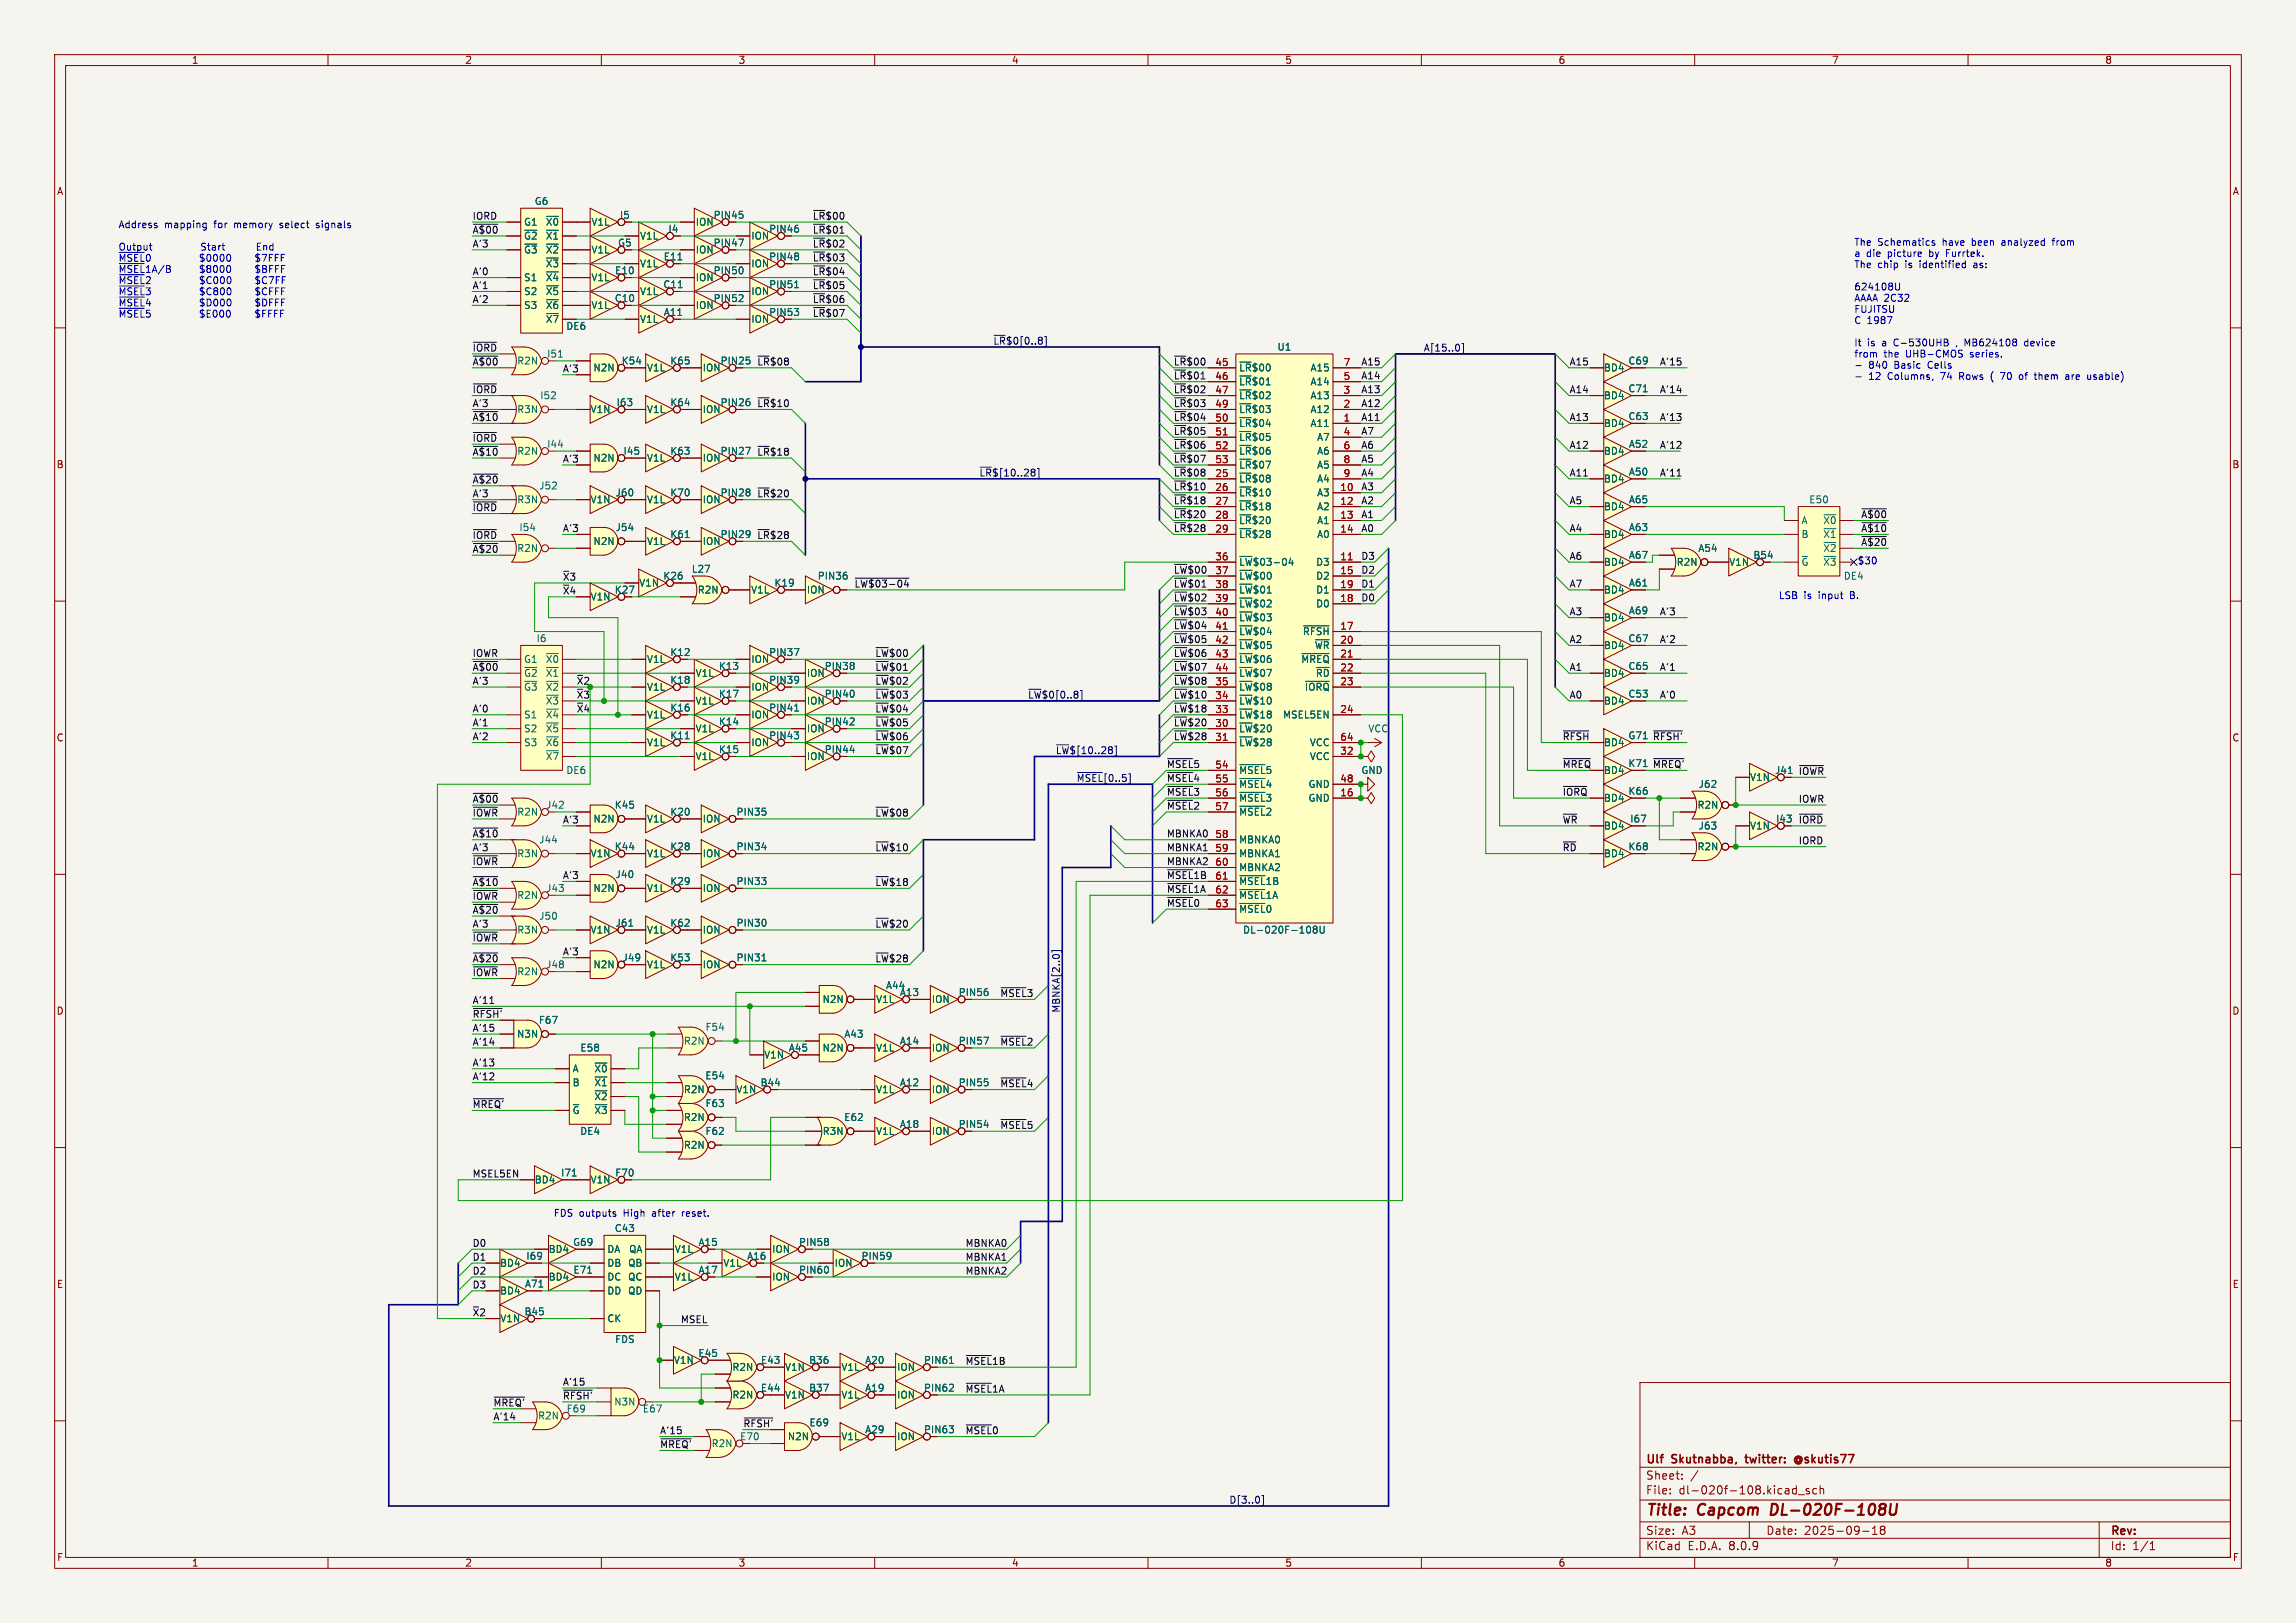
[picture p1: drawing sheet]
<svg xmlns="http://www.w3.org/2000/svg" width="420mm" height="297mm" viewBox="0 0 420 297" stroke-linecap="round" stroke-linejoin="round" font-family="sans-serif">
<defs><g id="words">
<g font-size="2.8" fill="#840000">
<text x="301" y="277.9">Title:</text>
<text x="310.6" y="277.9">Capcom</text>
<text x="324.8" y="277.9">DL-020F-108U</text>
</g>
<g font-size="2.1" fill="#840000">
<text x="301" y="268.2">Ulf</text>
<text x="305.9" y="268.2">Skutnabba,</text>
<text x="320" y="268.2">twitter:</text>
<text x="329.6" y="268.2">@skutis77</text>
<text x="301" y="273.7">File:</text>
<text x="301" y="271">Sheet:</text>
<text x="307.1" y="273.7">dl-020f-108.kicad_sch</text>
<text x="301" y="281.1">Size:</text>
<text x="307.6" y="281.1">A3</text>
<text x="323" y="281.1">Date:</text>
<text x="330" y="281.1">2025-09-18</text>
<text x="386" y="281.3">Rev:</text>
<text x="301" y="283.9">KiCad</text>
<text x="308.7" y="283.9">E.D.A.</text>
<text x="316.3" y="283.9">8.0.9</text>
<text x="386" y="283.9">Id:</text>
<text x="390.1" y="283.9">1/1</text>
</g>
<g font-size="1.8" fill="#840000">
<text x="35" y="11.9">1</text>
<text x="85" y="11.9">2</text>
<text x="135" y="11.9">3</text>
<text x="185" y="11.9">4</text>
<text x="235" y="11.9">5</text>
<text x="285" y="11.9">6</text>
<text x="335" y="11.9">7</text>
<text x="385" y="11.9">8</text>
<text x="10.3" y="35.9">A</text>
<text x="408.3" y="35.9">A</text>
<text x="130.4" y="40.2">PIN45</text>
<text x="113" y="45.3">G5</text>
<text x="121.3" y="47.9">E11</text>
<text x="130.4" y="45.3">PIN47</text>
<text x="140.6" y="47.9">PIN48</text>
<text x="140.6" y="42.8">PIN46</text>
<text x="112.4" y="50.4">E10</text>
<text x="121.2" y="52.9">C11</text>
<text x="130.4" y="50.4">PIN50</text>
<text x="140.6" y="52.9">PIN51</text>
<text x="112.4" y="55.5">C10</text>
<text x="121.3" y="58">A11</text>
<text x="130.4" y="55.5">PIN52</text>
<text x="140.6" y="58">PIN53</text>
<text x="113.6" y="66.9">K54</text>
<text x="122.5" y="66.9">K65</text>
<text x="131.7" y="66.9">PIN25</text>
<text x="297.8" y="66.9">C69</text>
<text x="297.8" y="72">C71</text>
<text x="112.7" y="74.5">I63</text>
<text x="122.5" y="74.5">K64</text>
<text x="131.7" y="74.5">PIN26</text>
<text x="297.8" y="77.1">C63</text>
<text x="114" y="83.4">I45</text>
<text x="122.5" y="83.4">K63</text>
<text x="131.7" y="83.4">PIN27</text>
<text x="297.9" y="82.1">A52</text>
<text x="10.3" y="85.9">B</text>
<text x="297.9" y="87.2">A50</text>
<text x="408.2" y="85.9">B</text>
<text x="112.5" y="91">J60</text>
<text x="122.5" y="91">K70</text>
<text x="131.7" y="91">PIN28</text>
<text x="297.9" y="92.3">A65</text>
<text x="122.5" y="98.7">K61</text>
<text x="131.7" y="98.7">PIN29</text>
<text x="297.9" y="97.4">A63</text>
<text x="121.2" y="106.3">K26</text>
<text x="141.6" y="107.5">K19</text>
<text x="297.9" y="102.5">A67</text>
<text x="297.9" y="107.5">A61</text>
<text x="320.6" y="102.5">B54</text>
<text x="112.4" y="108.8">K27</text>
<text x="297.9" y="112.6">A69</text>
<text x="297.8" y="117.7">C67</text>
<text x="122.5" y="125.3">K18</text>
<text x="122.5" y="120.2">K12</text>
<text x="131.4" y="122.8">K13</text>
<text x="140.6" y="125.3">PIN39</text>
<text x="140.6" y="120.2">PIN37</text>
<text x="150.8" y="122.8">PIN38</text>
<text x="297.8" y="122.8">C65</text>
<text x="122.5" y="130.4">K16</text>
<text x="131.4" y="127.9">K17</text>
<text x="140.6" y="130.4">PIN41</text>
<text x="150.8" y="127.9">PIN40</text>
<text x="297.8" y="127.9">C53</text>
<text x="10.3" y="135.9">C</text>
<text x="122.5" y="135.5">K11</text>
<text x="131.4" y="132.9">K14</text>
<text x="140.6" y="135.5">PIN43</text>
<text x="150.8" y="132.9">PIN42</text>
<text x="297.8" y="135.5">G71</text>
<text x="408.2" y="135.9">C</text>
<text x="131.4" y="138">K15</text>
<text x="150.8" y="138">PIN44</text>
<text x="285.8" y="140.6">~{MREQ}</text>
<text x="297.8" y="140.6">K71</text>
<text x="324.6" y="141.8">J41</text>
<text x="122.5" y="149.5">K20</text>
<text x="134.6" y="149.5">PIN35</text>
<text x="297.8" y="145.6">K66</text>
<text x="112.4" y="155.8">K44</text>
<text x="122.5" y="155.8">K28</text>
<text x="134.6" y="155.8">PIN34</text>
<text x="297.8" y="155.8">K68</text>
<text x="298.1" y="150.7">I67</text>
<text x="324.8" y="150.7">I43</text>
<text x="122.5" y="162.2">K29</text>
<text x="134.6" y="162.2">PIN33</text>
<text x="112.5" y="169.8">J61</text>
<text x="122.5" y="169.8">K62</text>
<text x="134.6" y="169.8">PIN30</text>
<text x="113.8" y="176.1">J49</text>
<text x="122.5" y="176.1">K53</text>
<text x="134.6" y="176.1">PIN31</text>
<text x="10.3" y="185.9">D</text>
<text x="164.5" y="182.5">A13</text>
<text x="175.3" y="182.5">PIN56</text>
<text x="408.2" y="185.9">D</text>
<text x="86.4" y="186.3">~{RFSH'}</text>
<text x="164.5" y="191.4">A14</text>
<text x="175.3" y="191.4">PIN57</text>
<text x="144.2" y="192.6">A45</text>
<text x="139" y="199">B44</text>
<text x="164.5" y="199">A12</text>
<text x="175.3" y="199">PIN55</text>
<text x="164.5" y="206.6">A18</text>
<text x="175.3" y="206.6">PIN54</text>
<text x="112.4" y="215.5">F70</text>
<text x="96.2" y="230.7">I69</text>
<text x="104.7" y="228.2">G69</text>
<text x="104.8" y="233.3">E71</text>
<text x="127.7" y="228.2">A15</text>
<text x="127.7" y="233.3">A17</text>
<text x="136.6" y="230.7">A16</text>
<text x="146.1" y="228.2">PIN58</text>
<text x="146.1" y="233.3">PIN60</text>
<text x="157.5" y="230.7">PIN59</text>
<text x="10.3" y="235.9">E</text>
<text x="95.9" y="235.8">A71</text>
<text x="408.3" y="235.9">E</text>
<text x="95.8" y="240.9">B45</text>
<text x="127.7" y="248.5">E45</text>
<text x="139.1" y="249.8">E43</text>
<text x="147.9" y="249.8">B36</text>
<text x="158.2" y="249.8">A20</text>
<text x="168.9" y="249.8">PIN61</text>
<text x="139.1" y="254.9">E44</text>
<text x="147.9" y="254.9">B37</text>
<text x="158.2" y="254.9">A19</text>
<text x="168.9" y="254.9">PIN62</text>
<text x="135.9" y="261.3">~{RFSH'}</text>
<text x="158.2" y="262.5">A29</text>
<text x="168.9" y="262.5">PIN63</text>
<text x="10.3" y="285.9">F</text>
<text x="35" y="286.9">1</text>
<text x="85" y="286.9">2</text>
<text x="135" y="286.9">3</text>
<text x="185" y="286.9">4</text>
<text x="235" y="286.9">5</text>
<text x="285" y="286.9">6</text>
<text x="335" y="286.9">7</text>
<text x="385" y="286.9">8</text>
<text x="408.3" y="285.9">F</text>
</g>
<g font-size="1.8" fill="#0000c2">
<text x="21.6" y="42">Address</text>
<text x="30.1" y="42">mapping</text>
<text x="39.3" y="42">for</text>
<text x="43.1" y="42">memory</text>
<text x="51.7" y="42">select</text>
<text x="58.5" y="42">signals</text>
<text x="21.6" y="46.1">Output Start End</text>
<text x="339.1" y="45.1">The</text>
<text x="339.1" y="47.1">a</text>
<text x="341.4" y="47.1">die</text>
<text x="343.5" y="45.1">Schematics</text>
<text x="345.4" y="47.1">picture</text>
<text x="353.2" y="47.1">by</text>
<text x="355.5" y="45.1">have</text>
<text x="356.5" y="47.1">Furrtek.</text>
<text x="361" y="45.1">been</text>
<text x="366.6" y="45.1">analyzed</text>
<text x="376.1" y="45.1">from</text>
<text x="21.6" y="48.1">~{MSEL}0 $0000 $7FFF</text>
<text x="21.6" y="50.1">~{MSEL}1A/B $8000 $BFFF</text>
<text x="21.6" y="52.2">~{MSEL}2 $C000 $C7FF</text>
<text x="339.1" y="49.2">The</text>
<text x="339.1" y="53.2">624108U</text>
<text x="343.5" y="49.2">chip</text>
<text x="348.6" y="49.2">is</text>
<text x="351.4" y="49.2">identified</text>
<text x="361.5" y="49.2">as:</text>
<text x="21.6" y="54.2">~{MSEL}3 $C800 $CFFF</text>
<text x="21.6" y="56.3">~{MSEL}4 $D000 $DFFF</text>
<text x="21.6" y="58.3">~{MSEL}5 $E000 $FFFF</text>
<text x="339.1" y="55.3">AAAA 2C32</text>
<text x="339.1" y="57.3">FUJITSU</text>
<text x="339.1" y="59.4">C 1987</text>
<text x="339.1" y="63.5">It</text>
<text x="339.1" y="65.5">from</text>
<text x="341.6" y="63.5">is</text>
<text x="344.4" y="63.5">a</text>
<text x="344.6" y="65.5">the</text>
<text x="346.7" y="63.5">C-530UHB</text>
<text x="348.7" y="65.5">UHB-CMOS</text>
<text x="358.3" y="63.5">,</text>
<text x="360.1" y="63.5">MB624108</text>
<text x="360.7" y="65.5">series.</text>
<text x="371.2" y="63.5">device</text>
<text x="341.8" y="67.6">840</text>
<text x="341.8" y="69.6">12</text>
<text x="345.4" y="69.6">Columns,</text>
<text x="346.6" y="67.6">Basic</text>
<text x="352.9" y="67.6">Cells</text>
<text x="355.3" y="69.6">74</text>
<text x="358.9" y="69.6">Rows</text>
<text x="366.9" y="69.6">70</text>
<text x="370.4" y="69.6">of</text>
<text x="373.5" y="69.6">them</text>
<text x="379.3" y="69.6">are</text>
<text x="383.5" y="69.6">usable)</text>
<text x="339.7" y="103.5">$30</text>
<text x="325.3" y="109.8">LSB</text>
<text x="330" y="109.8">is</text>
<text x="332.8" y="109.8">input</text>
<text x="338.7" y="109.8">B.</text>
<text x="101.2" y="222.9">FDS outputs</text>
<text x="114.2" y="222.9">High</text>
<text x="119.6" y="222.9">after</text>
<text x="125.2" y="222.9">reset.</text>
</g>
<g font-size="1.8" fill="#0f0f0f">
<text x="86.4" y="40.3">IORD</text>
<text x="148.6" y="40.3">~{LR}$00</text>
<text x="86.4" y="42.8">~{A$00}</text>
<text x="86.4" y="45.4">A'3</text>
<text x="148.6" y="47.9">~{LR}$03</text>
<text x="148.6" y="42.8">~{LR}$01</text>
<text x="148.6" y="45.4">~{LR}$02</text>
<text x="86.4" y="53">A'1</text>
<text x="86.4" y="50.5">A'0</text>
<text x="148.6" y="50.5">~{LR}$04</text>
<text x="148.6" y="53">~{LR}$05</text>
<text x="86.4" y="55.5">A'2</text>
<text x="148.6" y="58.1">~{LR}$07</text>
<text x="148.6" y="55.5">~{LR}$06</text>
<text x="86.4" y="64.4">~{IORD}</text>
<text x="86.4" y="67">~{A$00}</text>
<text x="138.4" y="67">~{LR}$08</text>
<text x="214.6" y="67">~{LR}$0045</text>
<text x="214.6" y="69.5">~{LR}$0146</text>
<text x="248.9" y="69.5">A14</text>
<text x="248.9" y="67">A15</text>
<text x="287" y="67">A15</text>
<text x="303.5" y="67">A'15</text>
<text x="86.4" y="74.6">A'3</text>
<text x="86.4" y="72">~{IORD}</text>
<text x="86.4" y="77.1">~{A$10}</text>
<text x="138.4" y="74.6">~{LR}$10</text>
<text x="214.6" y="77.1">~{LR}$0450</text>
<text x="214.6" y="74.6">~{LR}$0349</text>
<text x="214.6" y="72">~{LR}$0247</text>
<text x="248.9" y="77.1">A11</text>
<text x="248.9" y="74.6">A12</text>
<text x="248.9" y="72">A13</text>
<text x="287" y="72">A14</text>
<text x="287" y="77.1">A13</text>
<text x="303.5" y="72">A'14</text>
<text x="303.5" y="77.1">A'13</text>
<text x="86.4" y="80.9">~{IORD}</text>
<text x="86.4" y="83.5">~{A$10}</text>
<text x="138.4" y="83.5">~{LR}$18</text>
<text x="214.6" y="79.7">~{LR}$0551</text>
<text x="214.6" y="82.2">~{LR}$0652</text>
<text x="248.9" y="82.2">A6</text>
<text x="248.9" y="79.7">A7</text>
<text x="287" y="82.2">A12</text>
<text x="303.5" y="82.2">A'12</text>
<text x="86.4" y="88.6">~{A$20}</text>
<text x="214.6" y="89.8">~{LR}$1026</text>
<text x="214.6" y="87.3">~{LR}$0825</text>
<text x="214.6" y="84.7">~{LR}$0753</text>
<text x="248.9" y="87.3">A4</text>
<text x="248.9" y="84.7">A5</text>
<text x="248.9" y="89.8">A3</text>
<text x="287" y="87.3">A11</text>
<text x="303.5" y="87.3">A'11</text>
<text x="86.4" y="91.1">A'3</text>
<text x="86.4" y="93.6">~{IORD}</text>
<text x="138.4" y="91.1">~{LR}$20</text>
<text x="214.6" y="94.9">~{LR}$2028</text>
<text x="214.6" y="92.4">~{LR}$1827</text>
<text x="248.9" y="92.4">A2</text>
<text x="248.9" y="94.9">A1</text>
<text x="287" y="92.4">A5</text>
<text x="340.4" y="94.9">~{A$00}</text>
<text x="86.4" y="98.7">~{IORD}</text>
<text x="86.4" y="101.3">~{A$20}</text>
<text x="138.4" y="98.7">~{LR}$28</text>
<text x="214.6" y="97.4">~{LR}$2829</text>
<text x="248.9" y="97.4">A0</text>
<text x="287" y="97.4">A4</text>
<text x="340.4" y="100">~{A$20}</text>
<text x="340.4" y="97.4">~{A$10}</text>
<text x="102.9" y="106.3">~{X}3</text>
<text x="156.2" y="107.6">~{LW$03-04}</text>
<text x="214.6" y="107.6">~{LW}$0138</text>
<text x="214.6" y="105.1">~{LW}$0037</text>
<text x="248.9" y="107.6">D1</text>
<text x="287" y="107.6">A7</text>
<text x="287" y="102.5">A6</text>
<text x="102.9" y="108.9">~{X}4</text>
<text x="214.6" y="110.1">~{LW}$0239</text>
<text x="214.6" y="112.7">~{LW}$0340</text>
<text x="287" y="112.7">A3</text>
<text x="303.5" y="112.7">A'3</text>
<text x="214.6" y="117.8">~{LW}$0542</text>
<text x="214.6" y="115.2">~{LW}$0441</text>
<text x="287" y="117.8">A2</text>
<text x="303.5" y="117.8">A'2</text>
<text x="86.4" y="122.8">~{A$00}</text>
<text x="86.4" y="125.4">A'3</text>
<text x="86.4" y="120.3">IOWR</text>
<text x="160" y="125.4">~{LW}$02</text>
<text x="160" y="120.3">~{LW}$00</text>
<text x="160" y="122.8">~{LW}$01</text>
<text x="214.6" y="120.3">~{LW}$0643</text>
<text x="214.6" y="125.4">~{LW}$0835</text>
<text x="214.6" y="122.8">~{LW}$0744</text>
<text x="287" y="122.8">A1</text>
<text x="303.5" y="122.8">A'1</text>
<text x="86.4" y="130.5">A'0</text>
<text x="105.4" y="130.5">~{X}4</text>
<text x="105.4" y="127.9">~{X}3</text>
<text x="160" y="127.9">~{LW}$03</text>
<text x="160" y="130.5">~{LW}$04</text>
<text x="214.6" y="130.5">~{LW}$1833</text>
<text x="214.6" y="127.9">~{LW}$1034</text>
<text x="287" y="127.9">A0</text>
<text x="303.5" y="127.9">A'0</text>
<text x="86.4" y="133">A'1</text>
<text x="86.4" y="135.5">A'2</text>
<text x="160" y="135.5">~{LW}$06</text>
<text x="160" y="133">~{LW}$05</text>
<text x="214.6" y="133">~{LW}$2030</text>
<text x="214.6" y="135.5">~{LW}$2831</text>
<text x="285.8" y="135.5">~{RFSH}</text>
<text x="297.8" y="135.5">G71 ~{RFSH'}</text>
<text x="160" y="138.1">~{LW}$07</text>
<text x="213.4" y="140.6">~{MSEL}5</text>
<text x="213.4" y="143.2">~{MSEL}4</text>
<text x="302.3" y="140.6">~{MREQ'}</text>
<text x="328.9" y="141.9">~{IOWR}</text>
<text x="86.4" y="147">~{A$00}</text>
<text x="86.4" y="149.5">~{IOWR} R2N</text>
<text x="160" y="149.5">~{LW}$08</text>
<text x="213.4" y="148.2">~{MSEL}2</text>
<text x="213.4" y="145.7">~{MSEL}3</text>
<text x="285.8" y="145.7">~{IORQ}</text>
<text x="328.9" y="147">IOWR</text>
<text x="86.4" y="153.3">~{A$10}</text>
<text x="86.4" y="155.9">A'3</text>
<text x="160" y="155.9">~{LW}$10</text>
<text x="213.4" y="155.9">MBNKA1</text>
<text x="213.4" y="153.3">MBNKA0</text>
<text x="285.8" y="150.8">~{WR}</text>
<text x="285.8" y="155.9">~{RD}</text>
<text x="328.9" y="154.6">IORD</text>
<text x="328.9" y="150.8">~{IORD}</text>
<text x="86.4" y="158.4">~{IOWR}</text>
<text x="213.4" y="160.9">~{MSEL}1B61</text>
<text x="213.4" y="158.4">MBNKA2</text>
<text x="86.4" y="164.8">~{IOWR} R2N</text>
<text x="86.4" y="167.3">~{A$20}</text>
<text x="86.4" y="162.2">~{A$10}</text>
<text x="160" y="162.2">~{LW}$18</text>
<text x="213.4" y="163.5">~{MSEL}1A62</text>
<text x="213.4" y="166">~{MSEL}0</text>
<text x="86.4" y="169.8">A'3</text>
<text x="86.4" y="172.4">~{IOWR}</text>
<text x="160" y="169.8">~{LW}$20</text>
<text x="86.4" y="178.7">~{IOWR} R2N</text>
<text x="86.4" y="176.2">~{A$20}</text>
<text x="160" y="176.2">~{LW}$28</text>
<text x="86.4" y="183.8">A'11</text>
<text x="182.9" y="182.5">~{MSEL}3</text>
<text x="86.4" y="188.9">A'15</text>
<text x="86.4" y="191.4">A'14</text>
<text x="182.9" y="191.4">~{MSEL}2</text>
<text x="86.4" y="195.2">A'13</text>
<text x="86.4" y="197.8">A'12</text>
<text x="86.4" y="202.9">~{MREQ'}</text>
<text x="182.9" y="199">~{MSEL}4</text>
<text x="182.9" y="206.7">~{MSEL}5</text>
<text x="86.4" y="215.6">MSEL5EN</text>
<text x="86.4" y="230.8">D1</text>
<text x="86.4" y="233.3">D2</text>
<text x="86.4" y="228.3">D0</text>
<text x="176.5" y="233.3">MBNKA2</text>
<text x="176.5" y="228.3">MBNKA0</text>
<text x="176.5" y="230.8">MBNKA1</text>
<text x="86.4" y="241">~{X}2</text>
<text x="124.5" y="242.2">MSEL</text>
<text x="176.5" y="249.8">~{MSEL}1B</text>
<text x="90.2" y="257.5">~{MREQ'}</text>
<text x="102.9" y="253.7">A'15</text>
<text x="102.9" y="256.2">~{RFSH'}</text>
<text x="176.5" y="254.9">~{MSEL}1A</text>
<text x="90.2" y="260">A'14</text>
<text x="120.6" y="262.5">A'15</text>
<text x="176.5" y="262.5">~{MSEL}0</text>
<text x="120.6" y="265.1">~{MREQ'}</text>
</g>
<g font-size="1.8" fill="#006464">
<text x="95.8" y="41.5">G1</text>
<text x="97.7" y="37.7">G6</text>
<text x="99.7" y="41.5">~{X0}</text>
<text x="108.1" y="41.5">V1L</text>
<text x="113.3" y="40.2">I5</text>
<text x="127.2" y="41.5">ION</text>
<text x="95.8" y="44">~{G2}~{X1}</text>
<text x="95.8" y="46.6">~{G3}~{X2}</text>
<text x="108.1" y="46.6">V1L</text>
<text x="117" y="44">V1L</text>
<text x="122.2" y="42.8">I4</text>
<text x="127.2" y="46.6">ION</text>
<text x="137.3" y="44">ION</text>
<text x="95.8" y="51.7">S1</text>
<text x="99.7" y="49.1">~{X3}</text>
<text x="99.7" y="51.7">~{X4}</text>
<text x="108.1" y="51.7">V1L</text>
<text x="117" y="49.1">V1L</text>
<text x="127.2" y="51.7">ION</text>
<text x="137.3" y="49.1">ION</text>
<text x="95.8" y="54.2">S2</text>
<text x="95.8" y="56.7">S3</text>
<text x="99.7" y="54.2">~{X5}</text>
<text x="99.7" y="56.7">~{X6}</text>
<text x="99.7" y="59.3">~{X7}</text>
<text x="108.1" y="56.7">V1L</text>
<text x="117" y="59.3">V1L</text>
<text x="117" y="54.2">V1L</text>
<text x="127.2" y="56.7">ION</text>
<text x="137.3" y="59.3">ION</text>
<text x="137.3" y="54.2">ION</text>
<text x="100" y="65.6">I51</text>
<text x="103.5" y="60.6">DE6</text>
<text x="233.6" y="64.4">U1</text>
<text x="94.5" y="66.9">R2N</text>
<text x="108.5" y="68.2">N2N</text>
<text x="118.3" y="68.2">V1L</text>
<text x="128.4" y="68.2">ION</text>
<text x="226.6" y="68.2">~{LR}$00</text>
<text x="226.6" y="70.7">~{LR}$01</text>
<text x="239.6" y="70.7">A14</text>
<text x="239.6" y="68.2">A15</text>
<text x="293.3" y="68.2">BD4</text>
<text x="94.5" y="75.8">R3N</text>
<text x="98.7" y="73.3">I52</text>
<text x="107.9" y="75.8">V1N</text>
<text x="118.3" y="75.8">V1L</text>
<text x="128.4" y="75.8">ION</text>
<text x="226.6" y="73.3">~{LR}$02</text>
<text x="226.6" y="75.8">~{LR}$03</text>
<text x="239.6" y="75.8">A12</text>
<text x="239.6" y="73.3">A13</text>
<text x="293.3" y="73.3">BD4</text>
<text x="94.5" y="83.4">R2N</text>
<text x="100" y="82.1">I44</text>
<text x="226.6" y="78.3">~{LR}$04</text>
<text x="226.6" y="80.9">~{LR}$05</text>
<text x="226.6" y="83.4">~{LR}$06</text>
<text x="239.6" y="78.3">A11</text>
<text x="240.8" y="80.9">A7</text>
<text x="240.8" y="83.4">A6</text>
<text x="293.3" y="78.3">BD4</text>
<text x="293.3" y="83.4">BD4</text>
<text x="98.5" y="89.8">J52</text>
<text x="108.5" y="84.7">N2N</text>
<text x="118.3" y="84.7">V1L</text>
<text x="128.4" y="84.7">ION</text>
<text x="226.6" y="88.5">~{LR}$08</text>
<text x="226.6" y="86">~{LR}$07</text>
<text x="240.8" y="86">A5</text>
<text x="240.8" y="88.5">A4</text>
<text x="293.3" y="88.5">BD4</text>
<text x="94.5" y="92.3">R3N</text>
<text x="107.9" y="92.3">V1N</text>
<text x="118.3" y="92.3">V1L</text>
<text x="128.4" y="92.3">ION</text>
<text x="226.6" y="91">~{LR}$10</text>
<text x="226.6" y="93.6">~{LR}$18</text>
<text x="240.8" y="91">A3</text>
<text x="240.8" y="93.6">A2</text>
<text x="293.3" y="93.6">BD4</text>
<text x="330.9" y="92.3">E50</text>
<text x="94.5" y="101.2">R2N</text>
<text x="94.9" y="97.4">I54</text>
<text x="108.5" y="99.9">N2N</text>
<text x="112.5" y="97.4">J54</text>
<text x="118.3" y="99.9">V1L</text>
<text x="128.4" y="99.9">ION</text>
<text x="226.6" y="96.1">~{LR}$20</text>
<text x="226.6" y="98.7">~{LR}$28</text>
<text x="240.8" y="96.1">A1</text>
<text x="240.8" y="98.7">A0</text>
<text x="293.3" y="98.7">BD4</text>
<text x="310.6" y="101.2">A54</text>
<text x="329.4" y="96.1">A</text>
<text x="329.4" y="98.7">B</text>
<text x="333.4" y="96.1">~{X0}</text>
<text x="333.4" y="98.7">~{X1}</text>
<text x="333.4" y="101.2">~{X2}</text>
<text x="116.8" y="107.5">V1N</text>
<text x="126.4" y="105">L27</text>
<text x="149.5" y="106.3">PIN36</text>
<text x="226.6" y="103.7">~{LW}$03-04</text>
<text x="226.6" y="106.3">~{LW}$00</text>
<text x="240.6" y="103.7">D3</text>
<text x="240.6" y="106.3">D2</text>
<text x="293.3" y="103.7">BD4</text>
<text x="306.6" y="103.7">R2N</text>
<text x="316.2" y="103.7">V1N</text>
<text x="329.4" y="103.7">~{G} ~{X3}</text>
<text x="337.2" y="106.3">DE4</text>
<text x="107.9" y="110.1">V1N</text>
<text x="127.5" y="108.8">R2N</text>
<text x="137.3" y="108.8">V1L</text>
<text x="147.5" y="108.8">ION</text>
<text x="226.6" y="108.8">~{LW}$01</text>
<text x="226.6" y="111.4">~{LW}$02</text>
<text x="226.6" y="113.9">~{LW}$03</text>
<text x="240.6" y="111.4">D0</text>
<text x="240.6" y="108.8">D1</text>
<text x="293.3" y="108.8">BD4</text>
<text x="293.3" y="113.9">BD4</text>
<text x="98.1" y="117.7">I6</text>
<text x="226.6" y="116.4">~{LW}$04</text>
<text x="226.6" y="119">~{LW}$05</text>
<text x="238.2" y="116.4">~{RFSH}</text>
<text x="240.4" y="119">~{WR}</text>
<text x="293.3" y="119">BD4</text>
<text x="95.8" y="121.5">G1</text>
<text x="95.8" y="124.1">~{G2}~{X1}</text>
<text x="99.7" y="121.5">~{X0}</text>
<text x="118.3" y="121.5">V1L</text>
<text x="127.1" y="124.1">V1L</text>
<text x="137.3" y="121.5">ION</text>
<text x="147.5" y="124.1">ION</text>
<text x="226.6" y="121.5">~{LW}$06</text>
<text x="226.6" y="124.1">~{LW}$07</text>
<text x="237.9" y="121.5">~{MREQ}</text>
<text x="240.6" y="124.1">~{RD}</text>
<text x="293.3" y="124.1">BD4</text>
<text x="95.8" y="126.6">~{G3}~{X2}</text>
<text x="95.8" y="131.7">S1</text>
<text x="99.7" y="129.1">~{X3}</text>
<text x="99.7" y="131.7">~{X4}</text>
<text x="118.3" y="126.6">V1L</text>
<text x="118.3" y="131.7">V1L</text>
<text x="127.1" y="129.1">V1L</text>
<text x="137.3" y="126.6">ION</text>
<text x="137.3" y="131.7">ION</text>
<text x="147.5" y="129.1">ION</text>
<text x="226.6" y="131.7">~{LW}$18MSEL5EN</text>
<text x="226.6" y="129.1">~{LW}$10</text>
<text x="226.6" y="126.6">~{LW}$08</text>
<text x="238.6" y="126.6">~{IORQ}</text>
<text x="293.3" y="129.1">BD4</text>
<text x="95.8" y="134.2">S2</text>
<text x="95.8" y="136.8">S3</text>
<text x="99.7" y="134.2">~{X5}</text>
<text x="99.7" y="136.8">~{X6}</text>
<text x="118.3" y="136.8">V1L</text>
<text x="127.1" y="134.2">V1L</text>
<text x="137.3" y="136.8">ION</text>
<text x="147.5" y="134.2">ION</text>
<text x="226.6" y="134.2">~{LW}$20</text>
<text x="226.6" y="136.8">~{LW}$28</text>
<text x="239.5" y="136.8">VCC</text>
<text x="250.2" y="134.2">VCC</text>
<text x="293.3" y="136.8">BD4</text>
<text x="99.7" y="139.3">~{X7}</text>
<text x="103.5" y="141.8">DE6</text>
<text x="127.1" y="139.3">V1L</text>
<text x="147.5" y="139.3">ION</text>
<text x="226.6" y="141.8">~{MSEL}5</text>
<text x="239.5" y="139.3">VCC</text>
<text x="248.9" y="141.8">GND</text>
<text x="293.3" y="141.8">BD4</text>
<text x="320" y="143.1">V1N</text>
<text x="99.8" y="148.2">J42</text>
<text x="112.4" y="148.2">K45</text>
<text x="226.6" y="144.4">~{MSEL}4</text>
<text x="226.6" y="146.9">~{MSEL}3</text>
<text x="226.6" y="149.5">~{MSEL}2</text>
<text x="239.3" y="146.9">GND</text>
<text x="239.3" y="144.4">GND</text>
<text x="293.3" y="146.9">BD4</text>
<text x="310.4" y="148.2">R2N</text>
<text x="310.6" y="144.4">J62</text>
<text x="98.5" y="154.5">J44</text>
<text x="108.5" y="150.7">N2N</text>
<text x="118.3" y="150.7">V1L</text>
<text x="128.4" y="150.7">ION</text>
<text x="226.6" y="154.5">MBNKA0</text>
<text x="293.3" y="152">BD4</text>
<text x="310.4" y="155.8">R2N</text>
<text x="310.6" y="152">J63</text>
<text x="320" y="152">V1N</text>
<text x="94.5" y="157.1">R3N</text>
<text x="107.9" y="157.1">V1N</text>
<text x="112.5" y="160.9">J40</text>
<text x="118.3" y="157.1">V1L</text>
<text x="128.4" y="157.1">ION</text>
<text x="226.6" y="157.1">MBNKA1</text>
<text x="226.6" y="159.6">MBNKA2</text>
<text x="293.3" y="157.1">BD4</text>
<text x="99.8" y="163.4">J43</text>
<text x="108.5" y="163.4">N2N</text>
<text x="118.3" y="163.4">V1L</text>
<text x="128.4" y="163.4">ION</text>
<text x="226.6" y="162.2">~{MSEL}1B</text>
<text x="226.6" y="164.7">~{MSEL}1A</text>
<text x="226.6" y="167.2">~{MSEL}0</text>
<text x="94.5" y="171">R3N</text>
<text x="98.5" y="168.5">J50</text>
<text x="107.9" y="171">V1N</text>
<text x="118.3" y="171">V1L</text>
<text x="128.4" y="171">ION</text>
<text x="227.3" y="171">DL-020F-108U</text>
<text x="99.8" y="177.4">J48</text>
<text x="108.5" y="177.4">N2N</text>
<text x="118.3" y="177.4">V1L</text>
<text x="128.4" y="177.4">ION</text>
<text x="150.4" y="183.7">N2N</text>
<text x="160.2" y="183.7">V1L</text>
<text x="162" y="181.2">A44</text>
<text x="170.4" y="183.7">ION</text>
<text x="94.5" y="190.1">N3N</text>
<text x="98.5" y="187.6">F67</text>
<text x="125" y="191.4">R2N</text>
<text x="129" y="188.8">F54</text>
<text x="154.4" y="190.1">A43</text>
<text x="104.6" y="196.4">A</text>
<text x="106.1" y="192.6">E58</text>
<text x="108.6" y="196.4">~{X0}</text>
<text x="128.9" y="197.7">E54</text>
<text x="139.7" y="193.9">V1N</text>
<text x="150.4" y="192.6">N2N</text>
<text x="160.2" y="192.6">V1L</text>
<text x="170.4" y="192.6">ION</text>
<text x="104.6" y="199">B</text>
<text x="108.6" y="199">~{X1}</text>
<text x="108.6" y="201.5">~{X2}</text>
<text x="125" y="200.3">R2N</text>
<text x="129" y="202.8">F63</text>
<text x="134.6" y="200.3">V1N</text>
<text x="160.2" y="200.3">V1L</text>
<text x="170.4" y="200.3">ION</text>
<text x="104.6" y="204.1">~{G} ~{X3}</text>
<text x="106" y="207.9">DE4</text>
<text x="125" y="205.3">R2N</text>
<text x="129" y="207.9">F62</text>
<text x="150.4" y="207.9">R3N</text>
<text x="154.3" y="205.3">E62</text>
<text x="160.2" y="207.9">V1L</text>
<text x="170.4" y="207.9">ION</text>
<text x="102.5" y="215.5">I71</text>
<text x="125" y="210.4">R2N</text>
<text x="97.7" y="216.8">BD4</text>
<text x="107.9" y="216.8">V1N</text>
<text x="112.4" y="225.7">C43</text>
<text x="91.4" y="232">BD4</text>
<text x="100.3" y="229.5">BD4</text>
<text x="111" y="229.5">DA</text>
<text x="111" y="232">DB</text>
<text x="114.8" y="232">QB</text>
<text x="115" y="229.5">QA</text>
<text x="123.3" y="229.5">V1L</text>
<text x="132.2" y="232">V1L</text>
<text x="141.1" y="229.5">ION</text>
<text x="152.6" y="232">ION</text>
<text x="91.4" y="237.1">BD4</text>
<text x="100.3" y="234.5">BD4</text>
<text x="111" y="234.5">DC</text>
<text x="111" y="237.1">DD</text>
<text x="114.8" y="234.5">QC</text>
<text x="114.8" y="237.1">QD</text>
<text x="123.3" y="234.5">V1L</text>
<text x="141.1" y="234.5">ION</text>
<text x="91.4" y="242.2">V1N</text>
<text x="111" y="242.2">CK</text>
<text x="112.4" y="246">FDS</text>
<text x="123.2" y="249.8">V1N</text>
<text x="133.9" y="251.1">R2N</text>
<text x="143.5" y="251.1">V1N</text>
<text x="153.8" y="251.1">V1L</text>
<text x="164" y="251.1">ION</text>
<text x="112.3" y="257.4">N3N</text>
<text x="133.9" y="256.1">R2N</text>
<text x="143.5" y="256.1">V1N</text>
<text x="153.8" y="256.1">V1L</text>
<text x="164" y="256.1">ION</text>
<text x="98.3" y="259.9">R2N</text>
<text x="103.6" y="258.7">F69</text>
<text x="117.5" y="258.7">E67</text>
<text x="135.3" y="263.8">E70</text>
<text x="144" y="263.8">N2N</text>
<text x="148" y="261.2">E69</text>
<text x="153.8" y="263.8">V1L</text>
<text x="164" y="263.8">ION</text>
<text x="130.1" y="265">R2N</text>
</g>
<g font-size="1.8" fill="#000084">
<text x="181.6" y="63.2">~{LR}$0[0..8]</text>
<text x="260.3" y="64.4">A[15..0]</text>
<text x="179.1" y="87.3">~{LR}$[10..28]</text>
<text x="188" y="127.9">~{LW}$0[0..8]</text>
<text x="193" y="138.1">~{LW}$[10..28]</text>
<text x="196.8" y="143.2">~{MSEL}[0..5]</text>
<text x="194" y="185.4" transform="rotate(-90 194 185.4)">MBNKA[2..0]</text>
<text x="224.8" y="275.2">D[3..0]</text>
</g>
<g font-size="1.8" fill="#009600">
<text x="102.9" y="68.2">A'3</text>
<text x="102.9" y="84.7">A'3</text>
<text x="102.9" y="97.4">A'3</text>
<text x="248.9" y="105.1">D2</text>
<text x="248.9" y="102.5">D3</text>
<text x="248.9" y="110.1">D0</text>
<text x="105.4" y="125.4">~{X}2</text>
<text x="102.9" y="150.8">A'3</text>
<text x="102.9" y="160.9">A'3</text>
<text x="102.9" y="174.9">A'3</text>
<text x="86.4" y="235.9">D3</text>
</g>
<g font-size="1.8" fill="#a90000">
<text x="222.2" y="67.1">45</text>
<text x="222.2" y="69.6">46</text>
<text x="245.7" y="69.6">5</text>
<text x="245.7" y="67.1">7</text>
<text x="222.2" y="72.1">47</text>
<text x="222.2" y="74.7">49</text>
<text x="222.2" y="77.2">50</text>
<text x="245.7" y="77.2">1</text>
<text x="245.7" y="74.7">2</text>
<text x="245.7" y="72.1">3</text>
<text x="222.2" y="79.8">51</text>
<text x="222.2" y="82.3">52</text>
<text x="245.7" y="79.8">4</text>
<text x="245.7" y="82.3">6</text>
<text x="222.2" y="87.4">25</text>
<text x="222.2" y="89.9">26</text>
<text x="222.2" y="84.8">53</text>
<text x="245.1" y="89.9">10</text>
<text x="245.7" y="84.8">8</text>
<text x="245.7" y="87.4">9</text>
<text x="222.2" y="92.5">27</text>
<text x="222.2" y="95">28</text>
<text x="245.1" y="92.5">12</text>
<text x="245.1" y="95">13</text>
<text x="222.2" y="97.5">29</text>
<text x="245.1" y="97.5">14</text>
<text x="222.2" y="102.6">36</text>
<text x="222.2" y="105.2">37</text>
<text x="222.2" y="107.7">38</text>
<text x="245.1" y="102.6">11</text>
<text x="245.1" y="105.2">15</text>
<text x="245.1" y="107.7">19</text>
<text x="222.2" y="110.2">39</text>
<text x="222.2" y="112.8">40</text>
<text x="245.1" y="110.2">18</text>
<text x="222.2" y="115.3">41</text>
<text x="222.2" y="117.9">42</text>
<text x="245.1" y="115.3">17</text>
<text x="245.1" y="117.9">20</text>
<text x="222.2" y="125.5">35</text>
<text x="222.2" y="120.4">43</text>
<text x="222.2" y="122.9">44</text>
<text x="245.1" y="120.4">21</text>
<text x="245.1" y="122.9">22</text>
<text x="245.1" y="125.5">23</text>
<text x="222.2" y="130.6">33</text>
<text x="222.2" y="128">34</text>
<text x="245.1" y="130.6">24</text>
<text x="222.2" y="133.1">30</text>
<text x="222.2" y="135.6">31</text>
<text x="245.1" y="135.6">64</text>
<text x="222.2" y="140.7">54</text>
<text x="222.2" y="143.3">55</text>
<text x="245.1" y="138.2">32</text>
<text x="245.1" y="143.3">48</text>
<text x="222.2" y="145.8">56</text>
<text x="222.2" y="148.3">57</text>
<text x="245.1" y="145.8">16</text>
<text x="222.2" y="153.4">58</text>
<text x="222.2" y="156">59</text>
<text x="222.2" y="158.5">60</text>
<text x="222.2" y="161">61</text>
<text x="222.2" y="166.1">63</text>
<text x="222.2" y="163.6">62</text>
</g>
</g></defs>
<path d="M0 0h420v297h-420z" fill="#f5f4ef" stroke="#f5f4ef" stroke-width=".18"/>
<g fill="none" stroke="#840000" stroke-width=".18">
<path d="M10 10h400v277h-400zM12 12h396v273h-396zM60 10v2M110 10v2M160 10v2M210 10v2M260 10v2M310 10v2M360 10v2M10 60h2M408 60h2M10 110h2"/>
<path d="M408 110h2M10 160h2M408 160h2M10 210h2M408 210h2M300 253h108v32h-108zM10 260h2M300 278.5h108M300 274.5h108M300 268.5h108M305.5 273.2v.2M305.5 272.5v.1"/>
<path d="M307.7 270.5v.2M307.7 269.8v.1M310.6 269.1l-1.3 1.9M320 278.5v3M328 273.3h.6M328 272.5h.6M328.6 271.9v1.5M328.9 273.5h1.2M330.9 272.5l-.3-.1-.2 .2v.2l.5 .2v.3h-.5M332.3 272.5l-.4-.1-.3 .3v.4l.1 .2h.6M332.9 272.5l.3-.1 .3 .1 .1 .9M332.9 271.9v1.5"/>
<path d="M342.5 279.7l.4-.4v1.5M344.2 279.9l-.3 .3 .1 .4 .2 .2 .5-.1 .1-.2-.1-.4-.2-.2M344.2 279.9l-.3-.3 .3-.3 .5 .1 .1 .2-.3 .3M344.2 279.9h.3M384 278.5v6.5M408 260h2M60 285v2M110 285v2M160 285v2M210 285v2M260 285v2M300 281.5h108"/>
<path d="M310 285v2M340.7 280.2h1.2M342.5 280.8h.9M360 285v2M393.3 283.6h.9M393.3 282.5l.4-.4v1.5"/>
</g>
<path d="M324.2 275.2l-.3 2h.5M344.3 275.2h.3l.3 .2 .1 .3-.5 .4 .3 .2a.67 .67 0 0 1-.4 .9M345.9 275.2l-.2 1.6 .1 .3a.66 .66 0 0 0 1-.3l.2-1.6" fill="none" stroke="#840000" stroke-width=".4"/>
<path d="M319.2 266.7h.6M329.2 266.9a.36 .36 0 0 0-.5 0 .36 .36 0 0 0 0 .5 .36 .36 0 0 0 .5 .1M329.3 266.5a.71 .71 0 0 0-1 .7 .71 .71 0 0 0 1 .6" fill="none" stroke="#840000" stroke-width=".3"/>
<path d="M137.2 55.9l5 2.5-5 2.6z" fill="#ffffc2"/>
<g fill="none" stroke="#840000" stroke-width=".18">
<path d="M134.6 58.4h2.6M137.2 55.9l5 2.5-5 2.6z"/>
<circle cx="142.9" cy="58.4" r=".63"/>
</g>
<path d="M145.3 56.5h.8l-.4 .4M146 57.1v.5" fill="none" stroke="#006464" stroke-width=".18"/>
<path d="M107.9 38.1l5.1 2.5-5.1 2.6z" fill="#ffffc2"/>
<g fill="none" stroke="#840000" stroke-width=".18">
<path d="M107.9 38.1l5.1 2.5-5.1 2.6zM105.4 40.6h2.5M114.3 40.6h1.3"/>
<circle cx="113.7" cy="40.6" r=".63"/>
</g>
<path d="M95.2 38.1h7.7v22.9h-7.7z" fill="#ffffc2"/>
<g fill="none" stroke="#840000" stroke-width=".18">
<path d="M95.2 38.1h7.7v22.9h-7.7zM92.7 40.6h2.5M92.7 50.8h2.5M92.7 53.3h2.5M92.7 55.9h2.5M92.7 43.2h2.5M92.7 45.7h2.5M102.9 40.6h2.5M102.9 48.3h2.5M102.9 50.8h2.5M102.9 53.3h2.5M102.9 55.9h2.5"/>
<path d="M102.9 58.4h2.5M102.9 43.2h2.5M102.9 45.7h2.5"/>
</g>
<path d="M100 39.6h2.1" fill="none" stroke="#006464" stroke-width=".18"/>
<path d="M107.9 53.3l5.1 2.6-5.1 2.5z" fill="#ffffc2"/>
<g fill="none" stroke="#840000" stroke-width=".18">
<path d="M105.4 55.9h2.5M107.9 53.3l5.1 2.6-5.1 2.5z"/>
<circle cx="113.7" cy="55.9" r=".63"/>
</g>
<path d="M107.9 48.3l5.1 2.5-5.1 2.5z" fill="#ffffc2"/>
<g fill="none" stroke="#840000" stroke-width=".18">
<path d="M105.4 50.8h2.5M107.9 48.3l5.1 2.5-5.1 2.5z"/>
<circle cx="113.7" cy="50.8" r=".63"/>
</g>
<path d="M95.9 147.9l3.2 .7a3.3 3.3 0 0 1-3.2 2.5z" fill="#ffffc2" stroke="#ffffc2" stroke-width=".18"/>
<path d="M93.6 146.1h2.3" fill="none" stroke="#ffffc2" stroke-width=".18"/>
<path d="M93.6 146.1h2.3v5h-2.3a4.3 4.3 0 0 0 0-5z" fill="#ffffc2"/>
<g fill="#ffffc2" stroke="#ffffc2" stroke-width=".18">
<path d="M95.9 146.1a3.2 3.2 0 0 1 3.2 2.5l-3.2 .7z"/>
<path d="M95.9 155.5l3.2 .7a3.3 3.3 0 0 1-3.2 2.6z"/>
</g>
<g fill="none" stroke="#840000" stroke-width=".18">
<path d="M91.4 147.3h2.8M93.6 151.1a4.3 4.3 0 0 0 0-5h2.3a3.1 3.1 0 0 1 3.1 2.6 3.3 3.3 0 0 1-3.1 2.4"/>
<circle cx="99.7" cy="148.6" r=".63"/>
</g>
<path d="M93.6 151.1h2.3z" fill="#840000" stroke="#840000" stroke-width=".18"/>
<path d="M93.6 153.7h2.3" fill="none" stroke="#ffffc2" stroke-width=".18"/>
<path d="M93.6 153.7h2.3v5.1h-2.3a4.3 4.3 0 0 0 0-5.1z" fill="#ffffc2"/>
<path d="M95.9 153.7a3.2 3.2 0 0 1 3.2 2.5l-3.2 .7z" fill="#ffffc2" stroke="#ffffc2" stroke-width=".18"/>
<g fill="none" stroke="#840000" stroke-width=".18">
<path d="M91.4 153.7h4.5a3.1 3.1 0 0 1 3.1 2.6 3.3 3.3 0 0 1-3.1 2.5M91.4 156.2h2.8M91.4 158.8h2.8M93.6 153.7a4.3 4.3 0 0 1 0 5M100.3 156.2h1.3"/>
<circle cx="99.7" cy="156.2" r=".63"/>
</g>
<path d="M93.6 158.8h2.3z" fill="#840000" stroke="#840000" stroke-width=".18"/>
<path d="M170.2 196.9l5.1 2.5-5.1 2.5z" fill="#ffffc2"/>
<g fill="none" stroke="#840000" stroke-width=".18">
<path d="M167.6 199.4h2.6M170.2 196.9l5.1 2.5-5.1 2.5z"/>
<circle cx="175.9" cy="199.4" r=".63"/>
</g>
<path d="M180.7 198v.6" fill="none" stroke="#006464" stroke-width=".18"/>
<path d="M170.2 189.2l5.1 2.6-5.1 2.5z" fill="#ffffc2"/>
<g fill="none" stroke="#840000" stroke-width=".18">
<path d="M167.6 191.8h2.6M170.2 189.2l5.1 2.6-5.1 2.5z"/>
<circle cx="175.9" cy="191.8" r=".63"/>
</g>
<path d="M180 189.8h.8l-.5 1.3" fill="none" stroke="#006464" stroke-width=".18"/>
<path d="M95.9 169.5l3.2 .7a3.3 3.3 0 0 1-3.2 2.5z" fill="#ffffc2" stroke="#ffffc2" stroke-width=".18"/>
<path d="M93.6 167.6h2.3" fill="none" stroke="#ffffc2" stroke-width=".18"/>
<path d="M93.6 167.6h2.3v5.1h-2.3a4.3 4.3 0 0 0 0-5.1z" fill="#ffffc2"/>
<path d="M95.9 167.6a3.2 3.2 0 0 1 3.2 2.6l-3.2 .7z" fill="#ffffc2" stroke="#ffffc2" stroke-width=".18"/>
<g fill="none" stroke="#840000" stroke-width=".18">
<path d="M91.4 167.6h4.5a3.1 3.1 0 0 1 3.1 2.7 3.3 3.3 0 0 1-3.1 2.4M91.4 170.2h2.8M91.4 172.7h2.8M93.6 167.6a4.3 4.3 0 0 1 0 5.1M100.3 170.2h1.3"/>
<circle cx="99.7" cy="170.2" r=".63"/>
</g>
<path d="M93.6 172.7h2.3z" fill="#840000" stroke="#840000" stroke-width=".18"/>
<path d="M137.2 50.8l5 2.5-5 2.6z" fill="#ffffc2"/>
<g fill="none" stroke="#840000" stroke-width=".18">
<path d="M134.6 53.3h2.6M137.2 50.8l5 2.5-5 2.6z"/>
<circle cx="142.9" cy="53.3" r=".63"/>
</g>
<path d="M145.4 52.6h.7" fill="none" stroke="#006464" stroke-width=".18"/>
<path d="M126.4 189.8l3.1 .7a3.3 3.3 0 0 1-3.1 2.5z" fill="#ffffc2" stroke="#ffffc2" stroke-width=".18"/>
<path d="M124.1 188h2.3" fill="none" stroke="#ffffc2" stroke-width=".18"/>
<path d="M124.1 188h2.3v5h-2.3a4.3 4.3 0 0 0 0-5z" fill="#ffffc2"/>
<path d="M126.4 188a3.2 3.2 0 0 1 3.1 2.5l-3.1 .7z" fill="#ffffc2" stroke="#ffffc2" stroke-width=".18"/>
<g fill="none" stroke="#840000" stroke-width=".18">
<path d="M121.9 189.2h2.8M121.9 191.8h2.8M124.1 193a4.3 4.3 0 0 0 0-5h2.3a3.1 3.1 0 0 1 3.1 2.6 3.3 3.3 0 0 1-3.1 2.4M130.8 190.5h1.3"/>
<circle cx="130.2" cy="190.5" r=".63"/>
</g>
<path d="M124.1 193h2.3z" fill="#840000" stroke="#840000" stroke-width=".18"/>
<path d="M118.1 64.8l5.1 2.5-5.1 2.6z" fill="#ffffc2"/>
<g fill="none" stroke="#840000" stroke-width=".18">
<path d="M115.6 67.3h2.5M118.1 64.8l5.1 2.5-5.1 2.6z"/>
<circle cx="123.8" cy="67.3" r=".63"/>
</g>
<path d="M128.3 64.8l5 2.5-5 2.6z" fill="#ffffc2"/>
<g fill="none" stroke="#840000" stroke-width=".18">
<path d="M125.7 67.3h2.6M128.3 64.8l5 2.5-5 2.6z"/>
<circle cx="134" cy="67.3" r=".63"/>
</g>
<path d="M137.1 66v.5" fill="none" stroke="#006464" stroke-width=".18"/>
<path d="M116.8 55.9l5.1 2.5-5.1 2.6z" fill="#ffffc2"/>
<g fill="none" stroke="#840000" stroke-width=".18">
<path d="M114.3 58.4h2.5M116.8 55.9l5.1 2.5-5.1 2.6z"/>
<circle cx="122.6" cy="58.4" r=".63"/>
</g>
<path d="M127 53.3l5.1 2.6-5.1 2.5z" fill="#ffffc2"/>
<g fill="none" stroke="#840000" stroke-width=".18">
<path d="M124.5 55.9h2.5M127 53.3l5.1 2.6-5.1 2.5z"/>
<circle cx="132.7" cy="55.9" r=".63"/>
</g>
<path d="M135.1 55.2h.8M135.9 54v.5" fill="none" stroke="#006464" stroke-width=".18"/>
<path d="M95.9 163.1l3.2 .7a3.3 3.3 0 0 1-3.2 2.6z" fill="#ffffc2" stroke="#ffffc2" stroke-width=".18"/>
<path d="M93.6 161.3h2.3" fill="none" stroke="#ffffc2" stroke-width=".18"/>
<path d="M93.6 161.3h2.3v5.1h-2.3a4.3 4.3 0 0 0 0-5.1z" fill="#ffffc2"/>
<path d="M95.9 161.3a3.2 3.2 0 0 1 3.2 2.5l-3.2 .7z" fill="#ffffc2" stroke="#ffffc2" stroke-width=".18"/>
<g fill="none" stroke="#840000" stroke-width=".18">
<path d="M91.4 162.6h2.8M93.6 166.4a4.3 4.3 0 0 0 0-5.1h2.3a3.1 3.1 0 0 1 3.1 2.7 3.3 3.3 0 0 1-3.1 2.4"/>
<circle cx="99.7" cy="163.8" r=".63"/>
</g>
<path d="M93.6 166.4h2.3z" fill="#840000" stroke="#840000" stroke-width=".18"/>
<path d="M293.4 64.8l5 2.5-5 2.6z" fill="#ffffc2"/>
<path d="M290.8 67.3h2.6M293.4 64.8l5 2.5-5 2.6z" fill="none" stroke="#840000" stroke-width=".18"/>
<path d="M95.9 177.1l3.2 .7a3.3 3.3 0 0 1-3.2 2.5z" fill="#ffffc2" stroke="#ffffc2" stroke-width=".18"/>
<path d="M93.6 175.3h2.3" fill="none" stroke="#ffffc2" stroke-width=".18"/>
<path d="M93.6 175.3h2.3v5h-2.3a4.3 4.3 0 0 0 0-5z" fill="#ffffc2"/>
<path d="M95.9 175.3a3.2 3.2 0 0 1 3.2 2.5l-3.2 .7z" fill="#ffffc2" stroke="#ffffc2" stroke-width=".18"/>
<g fill="none" stroke="#840000" stroke-width=".18">
<path d="M91.4 176.5h2.8M93.6 180.3a4.3 4.3 0 0 0 0-5h2.3a3.1 3.1 0 0 1 3.1 2.6 3.3 3.3 0 0 1-3.1 2.4"/>
<circle cx="99.7" cy="177.8" r=".63"/>
</g>
<path d="M93.6 180.3h2.3z" fill="#840000" stroke="#840000" stroke-width=".18"/>
<path d="M116.8 40.6l5.1 2.6-5.1 2.5z" fill="#ffffc2"/>
<g fill="none" stroke="#840000" stroke-width=".18">
<path d="M114.3 43.2h2.5M116.8 40.6l5.1 2.6-5.1 2.5zM123.2 43.2h1.3"/>
<circle cx="122.6" cy="43.2" r=".63"/>
</g>
<path d="M116.8 45.7l5.1 2.6-5.1 2.5z" fill="#ffffc2"/>
<g fill="none" stroke="#840000" stroke-width=".18">
<path d="M114.3 48.3h2.5M116.8 45.7l5.1 2.6-5.1 2.5z"/>
<circle cx="122.6" cy="48.3" r=".63"/>
</g>
<path d="M124 47.6h.7" fill="none" stroke="#006464" stroke-width=".18"/>
<path d="M107.9 167.6l5.1 2.6-5.1 2.5z" fill="#ffffc2"/>
<g fill="none" stroke="#840000" stroke-width=".18">
<path d="M105.4 170.2h2.5M107.9 167.6l5.1 2.6-5.1 2.5z"/>
<circle cx="113.7" cy="170.2" r=".63"/>
</g>
<path d="M115 169.5h.8" fill="none" stroke="#006464" stroke-width=".18"/>
<path d="M91.4 228.6l5.1 2.5-5.1 2.6z" fill="#ffffc2"/>
<path d="M88.9 231.1h2.5M91.4 228.6l5.1 2.5-5.1 2.6z" fill="none" stroke="#840000" stroke-width=".18"/>
<path d="M126.4 208.8l3.1 .8a3.3 3.3 0 0 1-3.1 2.5z" fill="#ffffc2" stroke="#ffffc2" stroke-width=".18"/>
<path d="M124.1 207h2.3" fill="none" stroke="#ffffc2" stroke-width=".18"/>
<path d="M124.1 207h2.3v5.1h-2.3a4.3 4.3 0 0 0 0-5.1z" fill="#ffffc2"/>
<path d="M126.4 207a3.2 3.2 0 0 1 3.1 2.6l-3.1 .7z" fill="#ffffc2" stroke="#ffffc2" stroke-width=".18"/>
<g fill="none" stroke="#840000" stroke-width=".18">
<path d="M121.9 208.3h2.8M121.9 210.8h2.8M124.1 212.1a4.3 4.3 0 0 0 0-5.1h2.3a3.1 3.1 0 0 1 3.1 2.7 3.3 3.3 0 0 1-3.1 2.4M130.8 209.6h1.3"/>
<circle cx="130.2" cy="209.5" r=".63"/>
</g>
<path d="M124.1 212.1h2.3z" fill="#840000" stroke="#840000" stroke-width=".18"/>
<path d="M132.1 228.6l5.1 2.5-5.1 2.6z" fill="#ffffc2"/>
<g fill="none" stroke="#840000" stroke-width=".18">
<path d="M129.5 231.1h2.6M132.1 228.6l5.1 2.5-5.1 2.6z"/>
<circle cx="137.8" cy="231.1" r=".63"/>
</g>
<path d="M123.2 226.1l5.1 2.5-5.1 2.5z" fill="#ffffc2"/>
<g fill="none" stroke="#840000" stroke-width=".18">
<path d="M120.6 228.6h2.6M123.2 226.1l5.1 2.5-5.1 2.5z"/>
<circle cx="128.9" cy="228.6" r=".63"/>
</g>
<path d="M127 38.1l5.1 2.5-5.1 2.6z" fill="#ffffc2"/>
<g fill="none" stroke="#840000" stroke-width=".18">
<path d="M127 38.1l5.1 2.5-5.1 2.6zM124.5 40.6h2.5"/>
<circle cx="132.7" cy="40.6" r=".63"/>
</g>
<path d="M135.9 39.3v.5" fill="none" stroke="#006464" stroke-width=".18"/>
<path d="M100.3 231.1l5.1 2.6-5.1 2.5z" fill="#ffffc2"/>
<path d="M97.8 233.7h2.5M100.3 231.1l5.1 2.6-5.1 2.5z" fill="none" stroke="#840000" stroke-width=".18"/>
<path d="M107.5 233h.7" fill="none" stroke="#006464" stroke-width=".18"/>
<path d="M100.3 226.1l5.1 2.5-5.1 2.5z" fill="#ffffc2"/>
<path d="M97.8 228.6h2.5M100.3 226.1l5.1 2.5-5.1 2.5z" fill="none" stroke="#840000" stroke-width=".18"/>
<path d="M127 48.3l5.1 2.5-5.1 2.5z" fill="#ffffc2"/>
<g fill="none" stroke="#840000" stroke-width=".18">
<path d="M124.5 50.8h2.5M127 48.3l5.1 2.5-5.1 2.5z"/>
<circle cx="132.7" cy="50.8" r=".63"/>
</g>
<path d="M135.9 49.1v.8" fill="none" stroke="#006464" stroke-width=".18"/>
<path d="M127 43.2l5.1 2.5-5.1 2.6z" fill="#ffffc2"/>
<g fill="none" stroke="#840000" stroke-width=".18">
<path d="M124.5 45.7h2.5M127 43.2l5.1 2.5-5.1 2.6z"/>
<circle cx="132.7" cy="45.7" r=".63"/>
</g>
<path d="M135.1 43.8h.9l-.6 1.2" fill="none" stroke="#006464" stroke-width=".18"/>
<path d="M114 256.3l2.8 .2a2.82 2.82 0 0 1-2.5 2.6z" fill="#ffffc2" stroke="#ffffc2" stroke-width=".18"/>
<path d="M111.8 254h2.5v5.1h-2.5z" fill="#ffffc2"/>
<g fill="#ffffc2" stroke="#ffffc2" stroke-width=".18">
<path d="M114.3 254a2.54 2.54 0 0 1 2.5 2.5h-2.5z"/>
<path d="M99.7 258.4l3.2 .7a3.3 3.3 0 0 1-3.2 2.5z"/>
</g>
<g fill="none" stroke="#840000" stroke-width=".18">
<path d="M109.2 254h2.6M109.2 256.5h2.6M109.2 259.1h2.6M111.8 254h2.5a2.53 2.53 0 0 1 2.5 2.4 2.53 2.53 0 0 1-2.3 2.6l-2.7 .1zM118.1 256.5h1.3"/>
<circle cx="117.5" cy="256.5" r=".63"/>
</g>
<path d="M97.4 256.5h2.3" fill="none" stroke="#ffffc2" stroke-width=".18"/>
<path d="M97.4 256.5h2.3v5.1h-2.3a4.3 4.3 0 0 0 0-5.1z" fill="#ffffc2"/>
<path d="M99.7 256.5a3.2 3.2 0 0 1 3.2 2.6l-3.2 .7z" fill="#ffffc2" stroke="#ffffc2" stroke-width=".18"/>
<g fill="none" stroke="#840000" stroke-width=".18">
<path d="M102.9 259.1a3.3 3.3 0 0 0-3.2-2.6h-2.3a4.3 4.3 0 0 1 0 5.1M102.9 259.1a3.3 3.3 0 0 1-3.2 2.5M95.2 260.3h2.8"/>
<circle cx="103.5" cy="259.1" r=".63"/>
</g>
<path d="M97.4 261.6h2.3z" fill="#840000" stroke="#840000" stroke-width=".18"/>
<path d="M118.1 174l5.1 2.5-5.1 2.6z" fill="#ffffc2"/>
<g fill="none" stroke="#840000" stroke-width=".18">
<path d="M115.6 176.5h2.5M118.1 174l5.1 2.5-5.1 2.6z"/>
<circle cx="123.8" cy="176.5" r=".63"/>
</g>
<path d="M97.8 213.4l5.1 2.5-5.1 2.5z" fill="#ffffc2"/>
<path d="M95.2 215.9h2.6M97.8 213.4l5.1 2.5-5.1 2.5zM102.9 215.9h2.5" fill="none" stroke="#840000" stroke-width=".18"/>
<path d="M104.7 215.2h.7" fill="none" stroke="#006464" stroke-width=".18"/>
<path d="M110.2 67l2.8 .3a2.82 2.82 0 0 1-2.5 2.6z" fill="#ffffc2" stroke="#ffffc2" stroke-width=".18"/>
<path d="M107.9 64.8h2.6v5.1h-2.6z" fill="#ffffc2"/>
<g fill="#ffffc2" stroke="#ffffc2" stroke-width=".18">
<path d="M110.5 64.8a2.54 2.54 0 0 1 2.5 2.5h-2.5z"/>
<path d="M95.9 65.3l3.2 .7a3.3 3.3 0 0 1-3.2 2.6z"/>
</g>
<g fill="none" stroke="#840000" stroke-width=".18">
<path d="M105.4 66h2.5M105.4 68.6h2.5M107.9 64.8h2.6a2.53 2.53 0 0 1 2.5 2.4 2.53 2.53 0 0 1-2.3 2.6l-2.8 .1z"/>
<circle cx="113.7" cy="67.3" r=".63"/>
</g>
<path d="M93.6 63.5h2.3" fill="none" stroke="#ffffc2" stroke-width=".18"/>
<path d="M93.6 63.5h2.3v5.1h-2.3a4.3 4.3 0 0 0 0-5.1z" fill="#ffffc2"/>
<g fill="#ffffc2" stroke="#ffffc2" stroke-width=".18">
<path d="M95.9 63.5a3.2 3.2 0 0 1 3.2 2.5l-3.2 .7z"/>
<path d="M96.2 189l2.9 .2a2.82 2.82 0 0 1-2.6 2.6z"/>
</g>
<g fill="none" stroke="#840000" stroke-width=".18">
<path d="M91.4 64.8h2.8M91.4 67.3h2.8M93.6 68.6a4.3 4.3 0 0 0 0-5.1h2.3a3.1 3.1 0 0 1 3.1 2.7 3.3 3.3 0 0 1-3.1 2.4"/>
<circle cx="99.7" cy="66" r=".63"/>
</g>
<path d="M93.6 68.6h2.3z" fill="#840000" stroke="#840000" stroke-width=".18"/>
<path d="M102.1 65.3h.8" fill="none" stroke="#006464" stroke-width=".18"/>
<path d="M94 186.7h2.5v5.1h-2.5z" fill="#ffffc2"/>
<path d="M96.5 186.7a2.54 2.54 0 0 1 2.6 2.5h-2.6z" fill="#ffffc2" stroke="#ffffc2" stroke-width=".18"/>
<g fill="none" stroke="#840000" stroke-width=".18">
<path d="M91.4 189.2h2.6M91.4 191.8h2.6M94 186.7h2.5a2.53 2.53 0 0 1 2.6 2.4 2.53 2.53 0 0 1-2.3 2.6l-2.8 .1zM100.3 189.2h1.3"/>
<circle cx="99.7" cy="189.2" r=".63"/>
</g>
<path d="M104.1 193h7.7v12.7h-7.7z" fill="#ffffc2"/>
<path d="M101.6 195.6h2.5M101.6 198.1h2.5M104.1 193h7.7v12.7h-7.7zM111.8 195.6h2.5M111.8 198.1h2.5M101.6 203.2h2.5M111.8 203.2h2.5M111.8 200.7h2.5" fill="none" stroke="#840000" stroke-width=".18"/>
<path d="M108.9 194.5h2.1" fill="none" stroke="#006464" stroke-width=".18"/>
<path d="M107.9 43.2l5.1 2.5-5.1 2.6z" fill="#ffffc2"/>
<g fill="none" stroke="#840000" stroke-width=".18">
<path d="M105.4 45.7h2.5M107.9 43.2l5.1 2.5-5.1 2.6zM248.9 146.1h1.3l.6-1.1 .7 1.1-.7 1-.6-1M248.9 146.1h.1"/>
<circle cx="113.7" cy="45.7" r=".63"/>
</g>
<path d="M126.4 198.7l3.1 .7a3.3 3.3 0 0 1-3.1 2.5z" fill="#ffffc2" stroke="#ffffc2" stroke-width=".18"/>
<path d="M124.1 196.9h2.3" fill="none" stroke="#ffffc2" stroke-width=".18"/>
<path d="M124.1 196.9h2.3v5h-2.3a4.3 4.3 0 0 0 0-5z" fill="#ffffc2"/>
<g fill="#ffffc2" stroke="#ffffc2" stroke-width=".18">
<path d="M126.4 196.9a3.2 3.2 0 0 1 3.1 2.5l-3.1 .7z"/>
<path d="M126.4 203.8l3.1 .7a3.3 3.3 0 0 1-3.1 2.5z"/>
</g>
<g fill="none" stroke="#840000" stroke-width=".18">
<path d="M121.9 198.1h2.8M130.8 199.4h1.3M121.9 200.7h2.8M124.1 201.9a4.3 4.3 0 0 0 0-5h2.3a3.1 3.1 0 0 1 3.1 2.6 3.3 3.3 0 0 1-3.1 2.4"/>
<circle cx="130.2" cy="199.4" r=".63"/>
</g>
<path d="M124.1 201.9h2.3z" fill="#840000" stroke="#840000" stroke-width=".18"/>
<path d="M124.1 201.9h2.3" fill="none" stroke="#ffffc2" stroke-width=".18"/>
<path d="M124.1 201.9h2.3v5.1h-2.3a4.3 4.3 0 0 0 0-5.1z" fill="#ffffc2"/>
<path d="M126.4 201.9a3.2 3.2 0 0 1 3.1 2.6l-3.1 .7z" fill="#ffffc2" stroke="#ffffc2" stroke-width=".18"/>
<g fill="none" stroke="#840000" stroke-width=".18">
<path d="M248.9 143.5h1.3v-1.3l1.3 1.3-1.3 1.3v-1.3M248.9 143.5h.1M121.9 203.2h2.8M121.9 205.7h2.8M124.1 207a4.3 4.3 0 0 0 0-5.1h2.3a3.1 3.1 0 0 1 3.1 2.7 3.3 3.3 0 0 1-3.1 2.4M130.8 204.5h1.3"/>
<circle cx="130.2" cy="204.5" r=".63"/>
</g>
<path d="M124.1 207h2.3z" fill="#840000" stroke="#840000" stroke-width=".18"/>
<path d="M137.2 123.2l5 2.5-5 2.6z" fill="#ffffc2"/>
<g fill="none" stroke="#840000" stroke-width=".18">
<path d="M134.6 125.7h2.6M137.2 123.2l5 2.5-5 2.6z"/>
<circle cx="142.9" cy="125.7" r=".63"/>
</g>
<path d="M146 123.9v.8M146.1 124.3l-.1 .1" fill="none" stroke="#006464" stroke-width=".18"/>
<path d="M118.1 123.2l5.1 2.5-5.1 2.6z" fill="#ffffc2"/>
<g fill="none" stroke="#840000" stroke-width=".18">
<path d="M115.6 125.7h2.5M118.1 123.2l5.1 2.5-5.1 2.6z"/>
<circle cx="123.8" cy="125.7" r=".63"/>
</g>
<path d="M128.3 147.3l5 2.6-5 2.5z" fill="#ffffc2"/>
<g fill="none" stroke="#840000" stroke-width=".18">
<path d="M125.7 149.9h2.6M128.3 147.3l5 2.6-5 2.5z"/>
<circle cx="134" cy="149.9" r=".63"/>
</g>
<path d="M140.1 148.5v.5" fill="none" stroke="#006464" stroke-width=".18"/>
<path d="M95.9 90.7l3.2 .7a3.3 3.3 0 0 1-3.2 2.6z" fill="#ffffc2" stroke="#ffffc2" stroke-width=".18"/>
<path d="M93.6 88.9h2.3" fill="none" stroke="#ffffc2" stroke-width=".18"/>
<path d="M93.6 88.9h2.3v5.1h-2.3a4.3 4.3 0 0 0 0-5.1z" fill="#ffffc2"/>
<g fill="#ffffc2" stroke="#ffffc2" stroke-width=".18">
<path d="M95.9 88.9a3.2 3.2 0 0 1 3.2 2.5l-3.2 .7z"/>
<path d="M95.9 99.6l3.2 .7a3.3 3.3 0 0 1-3.2 2.6z"/>
</g>
<g fill="none" stroke="#840000" stroke-width=".18">
<path d="M91.4 88.9h4.5a3.1 3.1 0 0 1 3.1 2.7 3.3 3.3 0 0 1-3.1 2.4M91.4 91.4h2.8M91.4 94h2.8M93.6 88.9a4.3 4.3 0 0 1 0 5.1M100.3 91.4h1.3"/>
<circle cx="99.7" cy="91.4" r=".63"/>
</g>
<path d="M93.6 94h2.3z" fill="#840000" stroke="#840000" stroke-width=".18"/>
<path d="M93.6 97.8h2.3" fill="none" stroke="#ffffc2" stroke-width=".18"/>
<path d="M93.6 97.8h2.3v5.1h-2.3a4.3 4.3 0 0 0 0-5.1z" fill="#ffffc2"/>
<path d="M95.9 97.8a3.2 3.2 0 0 1 3.2 2.5l-3.2 .7z" fill="#ffffc2" stroke="#ffffc2" stroke-width=".18"/>
<g fill="none" stroke="#840000" stroke-width=".18">
<path d="M91.4 99.1h2.8M91.4 101.6h2.8M93.6 102.9a4.3 4.3 0 0 0 0-5.1h2.3a3.1 3.1 0 0 1 3.1 2.7 3.3 3.3 0 0 1-3.1 2.4M100.3 100.3h1.3"/>
<circle cx="99.7" cy="100.3" r=".63"/>
</g>
<path d="M93.6 102.9h2.3z" fill="#840000" stroke="#840000" stroke-width=".18"/>
<path d="M118.1 147.3l5.1 2.6-5.1 2.5z" fill="#ffffc2"/>
<g fill="none" stroke="#840000" stroke-width=".18">
<path d="M115.6 149.9h2.5M118.1 147.3l5.1 2.6-5.1 2.5z"/>
<circle cx="123.8" cy="149.9" r=".63"/>
</g>
<path d="M128.3 153.7l5 2.5-5 2.6z" fill="#ffffc2"/>
<g fill="none" stroke="#840000" stroke-width=".18">
<path d="M125.7 156.2h2.6M128.3 153.7l5 2.5-5 2.6z"/>
<circle cx="134" cy="156.2" r=".63"/>
</g>
<path d="M139.4 155.1h.8" fill="none" stroke="#006464" stroke-width=".18"/>
<path d="M128.3 160l5 2.6-5 2.5z" fill="#ffffc2"/>
<g fill="none" stroke="#840000" stroke-width=".18">
<path d="M125.7 162.6h2.6M128.3 160l5 2.6-5 2.5z"/>
<circle cx="134" cy="162.6" r=".63"/>
</g>
<path d="M139.3 160.6h.8l-.4 .5M140.1 161.2v.5" fill="none" stroke="#006464" stroke-width=".18"/>
<path d="M137.2 118.1l5 2.6-5 2.5z" fill="#ffffc2"/>
<g fill="none" stroke="#840000" stroke-width=".18">
<path d="M137.2 118.1l5 2.6-5 2.5zM134.6 120.7h2.6"/>
<circle cx="142.9" cy="120.6" r=".63"/>
</g>
<path d="M145.3 118.7h.8l-.5 1.3" fill="none" stroke="#006464" stroke-width=".18"/>
<path d="M293.4 74.9l5 2.6-5 2.5z" fill="#ffffc2"/>
<path d="M290.8 77.5h2.6M293.4 74.9l5 2.6-5 2.5z" fill="none" stroke="#840000" stroke-width=".18"/>
<path d="M137.2 133.4l5 2.5-5 2.5z" fill="#ffffc2"/>
<g fill="none" stroke="#840000" stroke-width=".18">
<path d="M134.6 135.9h2.6M137.2 133.4l5 2.5-5 2.5z"/>
<circle cx="142.9" cy="135.9" r=".63"/>
</g>
<path d="M145.3 133.9h.8l-.4 .5M146 134.5v.6" fill="none" stroke="#006464" stroke-width=".18"/>
<path d="M118.1 128.3l5.1 2.5-5.1 2.6z" fill="#ffffc2"/>
<g fill="none" stroke="#840000" stroke-width=".18">
<path d="M115.6 130.8h2.5M118.1 128.3l5.1 2.5-5.1 2.6z"/>
<circle cx="123.8" cy="130.8" r=".63"/>
</g>
<path d="M137.2 128.3l5 2.5-5 2.6z" fill="#ffffc2"/>
<g fill="none" stroke="#840000" stroke-width=".18">
<path d="M134.6 130.8h2.6M137.2 128.3l5 2.5-5 2.6z"/>
<circle cx="142.9" cy="130.8" r=".63"/>
</g>
<path d="M145.4 130.1h.7" fill="none" stroke="#006464" stroke-width=".18"/>
<path d="M226.1 64.8h17.7v104.1h-17.7z" fill="#ffffc2"/>
<g fill="none" stroke="#840000" stroke-width=".18">
<path d="M221 77.5h5.1M221 74.9h5.1M221 72.4h5.1M221 67.3h5.1M221 69.9h5.1M226.1 64.8h17.7v104.1h-17.7zM243.8 77.5h5.1M243.8 74.9h5.1M243.8 72.4h5.1M243.8 67.3h5.1M243.8 69.9h5.1M221 90.2h5.1"/>
<path d="M221 92.7h5.1M221 95.3h5.1M221 97.8h5.1M221 87.6h5.1M221 80h5.1M221 82.6h5.1M221 85.1h5.1M243.8 90.2h5.1M243.8 92.7h5.1M243.8 95.3h5.1M243.8 97.8h5.1M243.8 87.6h5.1"/>
<path d="M243.8 80h5.1M243.8 82.6h5.1M243.8 85.1h5.1M221 102.9h5.1M221 105.4h5.1M221 115.6h5.1M221 110.5h5.1M221 108h5.1M221 118.1h5.1M221 113h5.1M243.8 102.9h5.1M243.8 105.4h5.1"/>
<path d="M243.8 115.6h5.1M243.8 110.5h5.1M243.8 108h5.1M243.8 118.1h5.1M221 120.7h5.1M221 123.2h5.1M221 125.7h5.1M221 133.4h5.1M221 135.9h5.1M221 130.8h5.1M221 128.3h5.1M243.8 120.7h5.1"/>
<path d="M243.8 123.2h5.1M243.8 125.7h5.1M243.8 135.9h5.1M243.8 138.4h5.1M243.8 130.8h5.1M221 146.1h5.1M221 143.5h5.1M221 141h5.1M221 148.6h5.1M221 153.7h5.1M221 156.2h5.1M221 158.8h5.1"/>
<path d="M243.8 146.1h5.1M243.8 143.5h5.1M221 161.3h5.1M221 163.8h5.1M221 166.4h5.1"/>
</g>
<path d="M223.8 79.6h.7M223.8 115.2h.7M246.6 102.5h.7M223.8 135.5h.7M246.6 120.2h.7M223.8 160.9h.7" fill="none" stroke="#a90000" stroke-width=".18"/>
<g fill="none" stroke="#006464" stroke-width=".18">
<path d="M238.2 119.6h4.9M238.5 114.5h4.6M226.8 139.9h4.6M238.8 124.7h4.3M226.8 142.5h4.6M226.8 145h4.6M226.8 147.5h4.6M226.8 160.2h4.6M226.8 162.8h4.6M226.8 165.3h4.6M239.4 169.5a.79 .79 0 0 1 0 1.3M240.5 170l-.3-.2 .3-.3h.2l.2 .2-.2 .3"/>
<path d="M240.5 170l-.3 .3 .1 .3 .2 .2 .3-.1 .1-.2v-.2l-.2-.3M240.5 170h.2M241.5 169.5v1l.2 .3 .4-.1 .1-.2v-1"/>
</g>
<path d="M127 120.7l5.1 2.5-5.1 2.5z" fill="#ffffc2"/>
<g fill="none" stroke="#840000" stroke-width=".18">
<path d="M124.5 123.2h2.5M127 120.7l5.1 2.5-5.1 2.5z"/>
<circle cx="132.7" cy="123.2" r=".63"/>
</g>
<path d="M118.1 133.4l5.1 2.5-5.1 2.5z" fill="#ffffc2"/>
<g fill="none" stroke="#840000" stroke-width=".18">
<path d="M115.6 135.9h2.5M118.1 133.4l5.1 2.5-5.1 2.5z"/>
<circle cx="123.8" cy="135.9" r=".63"/>
</g>
<path d="M125.3 135.2h.8" fill="none" stroke="#006464" stroke-width=".18"/>
<path d="M127 135.9l5.1 2.5-5.1 2.6z" fill="#ffffc2"/>
<g fill="none" stroke="#840000" stroke-width=".18">
<path d="M124.5 138.4h2.5M127 135.9l5.1 2.5-5.1 2.6z"/>
<circle cx="132.7" cy="138.4" r=".63"/>
</g>
<path d="M127 130.8l5.1 2.6-5.1 2.5z" fill="#ffffc2"/>
<g fill="none" stroke="#840000" stroke-width=".18">
<path d="M124.5 133.4h2.5M127 130.8l5.1 2.6-5.1 2.5z"/>
<circle cx="132.7" cy="133.3" r=".63"/>
</g>
<path d="M170.2 180.3l5.1 2.6-5.1 2.5z" fill="#ffffc2"/>
<g fill="none" stroke="#840000" stroke-width=".18">
<path d="M167.6 182.9h2.6M170.2 180.3l5.1 2.6-5.1 2.5z"/>
<circle cx="175.9" cy="182.9" r=".63"/>
</g>
<path d="M180.7 181.5v.6" fill="none" stroke="#006464" stroke-width=".18"/>
<path d="M170.2 204.5l5.1 2.5-5.1 2.6z" fill="#ffffc2"/>
<g fill="none" stroke="#840000" stroke-width=".18">
<path d="M167.6 207h2.6M170.2 204.5l5.1 2.5-5.1 2.6z"/>
<circle cx="175.9" cy="207" r=".63"/>
</g>
<path d="M180 205.9h.8" fill="none" stroke="#006464" stroke-width=".18"/>
<path d="M127 125.7l5.1 2.6-5.1 2.5z" fill="#ffffc2"/>
<g fill="none" stroke="#840000" stroke-width=".18">
<path d="M124.5 128.3h2.5M127 125.7l5.1 2.6-5.1 2.5z"/>
<circle cx="132.7" cy="128.3" r=".63"/>
</g>
<path d="M118.1 118.1l5.1 2.6-5.1 2.5z" fill="#ffffc2"/>
<g fill="none" stroke="#840000" stroke-width=".18">
<path d="M118.1 118.1l5.1 2.6-5.1 2.5zM115.6 120.7h2.5"/>
<circle cx="123.8" cy="120.6" r=".63"/>
</g>
<path d="M95.2 118.1h7.7v22.9h-7.7z" fill="#ffffc2"/>
<g fill="none" stroke="#840000" stroke-width=".18">
<path d="M95.2 118.1h7.7v22.9h-7.7zM92.7 120.7h2.5M92.7 130.8h2.5M92.7 133.4h2.5M92.7 135.9h2.5M92.7 123.2h2.5M92.7 125.7h2.5M102.9 120.7h2.5M102.9 128.3h2.5M102.9 130.8h2.5M102.9 133.4h2.5M102.9 135.9h2.5"/>
<path d="M102.9 138.4h2.5M102.9 123.2h2.5M102.9 125.7h2.5"/>
</g>
<path d="M100 119.6h2.1" fill="none" stroke="#006464" stroke-width=".18"/>
<path d="M110.2 176.3l2.8 .2a2.82 2.82 0 0 1-2.5 2.6z" fill="#ffffc2" stroke="#ffffc2" stroke-width=".18"/>
<path d="M107.9 174h2.6v5.1h-2.6z" fill="#ffffc2"/>
<path d="M110.5 174a2.54 2.54 0 0 1 2.5 2.5h-2.5z" fill="#ffffc2" stroke="#ffffc2" stroke-width=".18"/>
<g fill="none" stroke="#840000" stroke-width=".18">
<path d="M105.4 175.3h2.5M105.4 177.8h2.5M107.9 174h2.6a2.53 2.53 0 0 1 2.5 2.4 2.53 2.53 0 0 1-2.3 2.6l-2.8 .1z"/>
<circle cx="113.7" cy="176.5" r=".63"/>
</g>
<path d="M118.1 167.6l5.1 2.6-5.1 2.5z" fill="#ffffc2"/>
<g fill="none" stroke="#840000" stroke-width=".18">
<path d="M115.6 170.2h2.5M118.1 167.6l5.1 2.6-5.1 2.5z"/>
<circle cx="123.8" cy="170.2" r=".63"/>
</g>
<path d="M293.4 69.9l5 2.5-5 2.5z" fill="#ffffc2"/>
<path d="M290.8 72.4h2.6M293.4 69.9l5 2.5-5 2.5z" fill="none" stroke="#840000" stroke-width=".18"/>
<path d="M300.6 71.7h.7" fill="none" stroke="#006464" stroke-width=".18"/>
<path d="M116.8 50.8l5.1 2.5-5.1 2.6z" fill="#ffffc2"/>
<g fill="none" stroke="#840000" stroke-width=".18">
<path d="M114.3 53.3h2.5M116.8 50.8l5.1 2.5-5.1 2.6z"/>
<circle cx="122.6" cy="53.3" r=".63"/>
</g>
<path d="M124.1 52.6h.7" fill="none" stroke="#006464" stroke-width=".18"/>
<path d="M137.2 45.7l5 2.6-5 2.5z" fill="#ffffc2"/>
<g fill="none" stroke="#840000" stroke-width=".18">
<path d="M134.6 48.3h2.6M137.2 45.7l5 2.6-5 2.5z"/>
<circle cx="142.9" cy="48.3" r=".63"/>
</g>
<path d="M146 46.4v.3M146 47v.4" fill="none" stroke="#006464" stroke-width=".18"/>
<path d="M95.9 74.2l3.2 .7a3.3 3.3 0 0 1-3.2 2.6z" fill="#ffffc2" stroke="#ffffc2" stroke-width=".18"/>
<path d="M93.6 72.4h2.3" fill="none" stroke="#ffffc2" stroke-width=".18"/>
<path d="M93.6 72.4h2.3v5.1h-2.3a4.3 4.3 0 0 0 0-5.1z" fill="#ffffc2"/>
<g fill="#ffffc2" stroke="#ffffc2" stroke-width=".18">
<path d="M95.9 72.4a3.2 3.2 0 0 1 3.2 2.5l-3.2 .7z"/>
<path d="M95.9 81.8l3.2 .8a3.3 3.3 0 0 1-3.2 2.5z"/>
</g>
<g fill="none" stroke="#840000" stroke-width=".18">
<path d="M91.4 72.4h4.5a3.1 3.1 0 0 1 3.1 2.7 3.3 3.3 0 0 1-3.1 2.4M91.4 74.9h2.8M91.4 77.5h2.8M93.6 72.4a4.3 4.3 0 0 1 0 5.1M100.3 74.9h1.3"/>
<circle cx="99.7" cy="74.9" r=".63"/>
</g>
<path d="M93.6 77.5h2.3z" fill="#840000" stroke="#840000" stroke-width=".18"/>
<path d="M93.6 80h2.3" fill="none" stroke="#ffffc2" stroke-width=".18"/>
<path d="M93.6 80h2.3v5.1h-2.3a4.3 4.3 0 0 0 0-5.1z" fill="#ffffc2"/>
<path d="M95.9 80a3.2 3.2 0 0 1 3.2 2.6l-3.2 .7z" fill="#ffffc2" stroke="#ffffc2" stroke-width=".18"/>
<g fill="none" stroke="#840000" stroke-width=".18">
<path d="M91.4 81.3h2.8M91.4 83.8h2.8M93.6 85.1a4.3 4.3 0 0 0 0-5.1h2.3a3.1 3.1 0 0 1 3.1 2.7 3.3 3.3 0 0 1-3.1 2.4"/>
<circle cx="99.7" cy="82.5" r=".63"/>
</g>
<path d="M93.6 85.1h2.3z" fill="#840000" stroke="#840000" stroke-width=".18"/>
<path d="M293.4 85.1l5 2.5-5 2.6z" fill="#ffffc2"/>
<path d="M290.8 87.6h2.6M293.4 85.1l5 2.5-5 2.6z" fill="none" stroke="#840000" stroke-width=".18"/>
<path d="M293.4 80l5 2.6-5 2.5z" fill="#ffffc2"/>
<path d="M290.8 82.6h2.6M293.4 80l5 2.6-5 2.5z" fill="none" stroke="#840000" stroke-width=".18"/>
<path d="M293.4 90.2l5 2.5-5 2.6z" fill="#ffffc2"/>
<path d="M290.8 92.7h2.6M293.4 90.2l5 2.5-5 2.6z" fill="none" stroke="#840000" stroke-width=".18"/>
<path d="M328.9 92.7h7.6v12.7h-7.6z" fill="#ffffc2"/>
<path d="M326.4 95.3h2.5M326.4 97.8h2.5M328.9 92.7h7.6v12.7h-7.6zM336.5 95.3h2.6M336.5 97.8h2.6M326.4 102.9h2.5M336.5 102.9h2.6M336.5 100.3h2.6" fill="none" stroke="#840000" stroke-width=".18"/>
<path d="M333.6 94.2h2.2" fill="none" stroke="#006464" stroke-width=".18"/>
<path d="M118.1 153.7l5.1 2.5-5.1 2.6z" fill="#ffffc2"/>
<g fill="none" stroke="#840000" stroke-width=".18">
<path d="M115.6 156.2h2.5M118.1 153.7l5.1 2.5-5.1 2.6z"/>
<circle cx="123.8" cy="156.2" r=".63"/>
</g>
<path d="M293.4 100.3l5 2.6-5 2.5z" fill="#ffffc2"/>
<path d="M290.8 102.9h2.6M293.4 100.3l5 2.6-5 2.5z" fill="none" stroke="#840000" stroke-width=".18"/>
<path d="M293.4 105.4l5 2.6-5 2.5z" fill="#ffffc2"/>
<path d="M290.8 108h2.6M293.4 105.4l5 2.6-5 2.5z" fill="none" stroke="#840000" stroke-width=".18"/>
<path d="M293.4 95.3l5 2.5-5 2.5z" fill="#ffffc2"/>
<path d="M290.8 97.8h2.6M293.4 95.3l5 2.5-5 2.5z" fill="none" stroke="#840000" stroke-width=".18"/>
<path d="M110.2 162.3l2.8 .3a2.82 2.82 0 0 1-2.5 2.5z" fill="#ffffc2" stroke="#ffffc2" stroke-width=".18"/>
<path d="M107.9 160h2.6v5.1h-2.6z" fill="#ffffc2"/>
<path d="M110.5 160a2.54 2.54 0 0 1 2.5 2.6h-2.5z" fill="#ffffc2" stroke="#ffffc2" stroke-width=".18"/>
<g fill="none" stroke="#840000" stroke-width=".18">
<path d="M105.4 161.3h2.5M105.4 163.8h2.5M107.9 160h2.6a2.53 2.53 0 0 1 2.5 2.4 2.53 2.53 0 0 1-2.3 2.7h-2.8zM114.3 162.6h1.3"/>
<circle cx="113.7" cy="162.6" r=".63"/>
</g>
<path d="M107.9 153.7l5.1 2.5-5.1 2.6z" fill="#ffffc2"/>
<g fill="none" stroke="#840000" stroke-width=".18">
<path d="M105.4 156.2h2.5M107.9 153.7l5.1 2.5-5.1 2.6z"/>
<circle cx="113.7" cy="156.2" r=".63"/>
</g>
<path d="M293.4 115.6l5 2.5-5 2.6z" fill="#ffffc2"/>
<path d="M290.8 118.1h2.6M293.4 115.6l5 2.5-5 2.6z" fill="none" stroke="#840000" stroke-width=".18"/>
<path d="M293.4 110.5l5 2.5-5 2.6z" fill="#ffffc2"/>
<path d="M290.8 113h2.6M293.4 110.5l5 2.5-5 2.6z" fill="none" stroke="#840000" stroke-width=".18"/>
<path d="M110.2 149.6l2.8 .3a2.82 2.82 0 0 1-2.5 2.5z" fill="#ffffc2" stroke="#ffffc2" stroke-width=".18"/>
<path d="M107.9 147.3h2.6v5.1h-2.6z" fill="#ffffc2"/>
<path d="M110.5 147.3a2.54 2.54 0 0 1 2.5 2.6h-2.5z" fill="#ffffc2" stroke="#ffffc2" stroke-width=".18"/>
<g fill="none" stroke="#840000" stroke-width=".18">
<path d="M105.4 148.6h2.5M105.4 151.1h2.5M107.9 147.3h2.6a2.53 2.53 0 0 1 2.5 2.4 2.53 2.53 0 0 1-2.3 2.7h-2.8zM114.3 149.9h1.3"/>
<circle cx="113.7" cy="149.9" r=".63"/>
</g>
<path d="M118.1 160l5.1 2.6-5.1 2.5z" fill="#ffffc2"/>
<g fill="none" stroke="#840000" stroke-width=".18">
<path d="M115.6 162.6h2.5M118.1 160l5.1 2.6-5.1 2.5z"/>
<circle cx="123.8" cy="162.6" r=".63"/>
</g>
<path d="M311.8 146.6l3.2 .7a3.3 3.3 0 0 1-3.2 2.6z" fill="#ffffc2" stroke="#ffffc2" stroke-width=".18"/>
<path d="M309.5 144.8h2.3" fill="none" stroke="#ffffc2" stroke-width=".18"/>
<path d="M309.5 144.8h2.3v5.1h-2.3a4.3 4.3 0 0 0 0-5.1z" fill="#ffffc2"/>
<g fill="#ffffc2" stroke="#ffffc2" stroke-width=".18">
<path d="M311.8 144.8a3.3 3.3 0 0 1 3.2 2.5l-3.2 .7z"/>
<path d="M128.9 107.2l3.2 .8a3.3 3.3 0 0 1-3.2 2.5z"/>
</g>
<g fill="none" stroke="#840000" stroke-width=".18">
<path d="M307.3 146.1h2.8M307.3 148.6h2.8M309.5 149.9a4.3 4.3 0 0 0 0-5.1h2.3a3.1 3.1 0 0 1 3.1 2.7 3.2 3.2 0 0 1-3.1 2.4M316.2 147.3h1.3"/>
<circle cx="315.6" cy="147.3" r=".63"/>
</g>
<path d="M309.5 149.9h2.3z" fill="#840000" stroke="#840000" stroke-width=".18"/>
<path d="M126.6 105.4h2.3v5.1h-2.3a4.3 4.3 0 0 0 0-5.1z" fill="#ffffc2"/>
<path d="M128.9 105.4a3.2 3.2 0 0 1 3.2 2.6l-3.2 .7z" fill="#ffffc2" stroke="#ffffc2" stroke-width=".18"/>
<g fill="none" stroke="#840000" stroke-width=".18">
<path d="M124.5 106.7h2.8M124.5 109.2h2.8M126.6 105.4a4.3 4.3 0 0 1 0 5.1M128.9 105.4a3.1 3.1 0 0 1 3.1 2.7 3.3 3.3 0 0 1-3.1 2.4M133.3 108h1.3"/>
<circle cx="132.7" cy="107.9" r=".63"/>
</g>
<path d="M126.6 110.5h2.3z" fill="#840000" stroke="#840000" stroke-width=".18"/>
<path d="M137.2 105.4l5 2.6-5 2.5z" fill="#ffffc2"/>
<g fill="none" stroke="#840000" stroke-width=".18">
<path d="M134.6 108h2.6M137.2 105.4l5 2.6-5 2.5z"/>
<circle cx="142.9" cy="107.9" r=".63"/>
</g>
<path d="M152.4 228.6l5.1 2.5-5.1 2.6z" fill="#ffffc2"/>
<g fill="none" stroke="#840000" stroke-width=".18">
<path d="M149.9 231.1h2.5M152.4 228.6l5.1 2.5-5.1 2.6z"/>
<circle cx="158.1" cy="231.1" r=".63"/>
</g>
<path d="M162.9 229.3v.8M163 229.7l-.1 .1" fill="none" stroke="#006464" stroke-width=".18"/>
<path d="M153.7 252.7l5 2.6-5 2.5z" fill="#ffffc2"/>
<g fill="none" stroke="#840000" stroke-width=".18">
<path d="M151.1 255.3h2.6M153.7 252.7l5 2.6-5 2.5z"/>
<circle cx="159.4" cy="255.3" r=".63"/>
</g>
<path d="M128.3 88.9l5 2.5-5 2.6z" fill="#ffffc2"/>
<g fill="none" stroke="#840000" stroke-width=".18">
<path d="M125.7 91.4h2.6M128.3 88.9l5 2.5-5 2.6z"/>
<circle cx="134" cy="91.4" r=".63"/>
</g>
<path d="M137.1 89.6v.3M137.1 90.1v.5" fill="none" stroke="#006464" stroke-width=".18"/>
<path d="M118.1 72.4l5.1 2.5-5.1 2.6z" fill="#ffffc2"/>
<g fill="none" stroke="#840000" stroke-width=".18">
<path d="M115.6 74.9h2.5M118.1 72.4l5.1 2.5-5.1 2.6z"/>
<circle cx="123.8" cy="74.9" r=".63"/>
</g>
<path d="M128.3 72.4l5 2.5-5 2.6z" fill="#ffffc2"/>
<g fill="none" stroke="#840000" stroke-width=".18">
<path d="M125.7 74.9h2.6M128.3 72.4l5 2.5-5 2.6z"/>
<circle cx="134" cy="74.9" r=".63"/>
</g>
<path d="M137.1 73.6v.5" fill="none" stroke="#006464" stroke-width=".18"/>
<path d="M128.3 174l5 2.5-5 2.6z" fill="#ffffc2"/>
<g fill="none" stroke="#840000" stroke-width=".18">
<path d="M125.7 176.5h2.6M128.3 174l5 2.5-5 2.6z"/>
<circle cx="134" cy="176.5" r=".63"/>
</g>
<path d="M139.4 175.8h.7" fill="none" stroke="#006464" stroke-width=".18"/>
<path d="M128.3 167.6l5 2.6-5 2.5z" fill="#ffffc2"/>
<g fill="none" stroke="#840000" stroke-width=".18">
<path d="M125.7 170.2h2.6M128.3 167.6l5 2.6-5 2.5z"/>
<circle cx="134" cy="170.2" r=".63"/>
</g>
<path d="M140.1 168.5v.7" fill="none" stroke="#006464" stroke-width=".18"/>
<path d="M147.3 125.7l5.1 2.6-5.1 2.5z" fill="#ffffc2"/>
<g fill="none" stroke="#840000" stroke-width=".18">
<path d="M144.8 128.3h2.5M147.3 125.7l5.1 2.6-5.1 2.5z"/>
<circle cx="153" cy="128.3" r=".63"/>
</g>
<path d="M156.2 126.6v.7" fill="none" stroke="#006464" stroke-width=".18"/>
<path d="M118.1 81.3l5.1 2.5-5.1 2.6z" fill="#ffffc2"/>
<g fill="none" stroke="#840000" stroke-width=".18">
<path d="M115.6 83.8h2.5M118.1 81.3l5.1 2.5-5.1 2.6z"/>
<circle cx="123.8" cy="83.8" r=".63"/>
</g>
<path d="M153.7 247.6l5 2.6-5 2.5z" fill="#ffffc2"/>
<g fill="none" stroke="#840000" stroke-width=".18">
<path d="M151.1 250.2h2.6M153.7 247.6l5 2.6-5 2.5z"/>
<circle cx="159.4" cy="250.2" r=".63"/>
</g>
<path d="M311.8 154.2l3.2 .7a3.3 3.3 0 0 1-3.2 2.6z" fill="#ffffc2" stroke="#ffffc2" stroke-width=".18"/>
<path d="M309.5 152.4h2.3" fill="none" stroke="#ffffc2" stroke-width=".18"/>
<path d="M309.5 152.4h2.3v5.1h-2.3a4.3 4.3 0 0 0 0-5.1z" fill="#ffffc2"/>
<g fill="#ffffc2" stroke="#ffffc2" stroke-width=".18">
<path d="M311.8 152.4a3.3 3.3 0 0 1 3.2 2.5l-3.2 .7z"/>
<path d="M110.2 83.6l2.8 .2a2.82 2.82 0 0 1-2.5 2.6z"/>
</g>
<g fill="none" stroke="#840000" stroke-width=".18">
<path d="M307.3 153.7h2.8M307.3 156.2h2.8M309.5 157.5a4.3 4.3 0 0 0 0-5.1h2.3a3.1 3.1 0 0 1 3.1 2.7 3.2 3.2 0 0 1-3.1 2.4M316.2 154.9h1.3"/>
<circle cx="315.6" cy="154.9" r=".63"/>
</g>
<path d="M309.5 157.5h2.3z" fill="#840000" stroke="#840000" stroke-width=".18"/>
<path d="M107.9 81.3h2.6v5.1h-2.6z" fill="#ffffc2"/>
<path d="M110.5 81.3a2.54 2.54 0 0 1 2.5 2.5h-2.5z" fill="#ffffc2" stroke="#ffffc2" stroke-width=".18"/>
<g fill="none" stroke="#840000" stroke-width=".18">
<path d="M105.4 82.6h2.5M105.4 85.1h2.5M107.9 81.3h2.6a2.53 2.53 0 0 1 2.5 2.4 2.53 2.53 0 0 1-2.3 2.6l-2.8 .1z"/>
<circle cx="113.7" cy="83.8" r=".63"/>
</g>
<path d="M107.9 72.4l5.1 2.5-5.1 2.6z" fill="#ffffc2"/>
<g fill="none" stroke="#840000" stroke-width=".18">
<path d="M105.4 74.9h2.5M107.9 72.4l5.1 2.5-5.1 2.6z"/>
<circle cx="113.7" cy="74.9" r=".63"/>
</g>
<path d="M147.3 130.8l5.1 2.6-5.1 2.5z" fill="#ffffc2"/>
<g fill="none" stroke="#840000" stroke-width=".18">
<path d="M144.8 133.4h2.5M147.3 130.8l5.1 2.6-5.1 2.5z"/>
<circle cx="153" cy="133.3" r=".63"/>
</g>
<path d="M155.5 132.7h.7M156.2 131.5v.4" fill="none" stroke="#006464" stroke-width=".18"/>
<path d="M293.4 138.4l5 2.6-5 2.5z" fill="#ffffc2"/>
<path d="M293.4 138.4l5 2.6-5 2.5z" fill="none" stroke="#840000" stroke-width=".18"/>
<path d="M300.6 140.3h.7" fill="none" stroke="#006464" stroke-width=".18"/>
<path d="M128.3 81.3l5 2.5-5 2.6z" fill="#ffffc2"/>
<g fill="none" stroke="#840000" stroke-width=".18">
<path d="M125.7 83.8h2.6M128.3 81.3l5 2.5-5 2.6z"/>
<circle cx="134" cy="83.8" r=".63"/>
</g>
<path d="M136.4 81.9h.9l-.6 1.2" fill="none" stroke="#006464" stroke-width=".18"/>
<path d="M116.8 104.1l5.1 2.6-5.1 2.5z" fill="#ffffc2"/>
<g fill="none" stroke="#840000" stroke-width=".18">
<path d="M114.3 106.7h2.5M116.8 104.1l5.1 2.6-5.1 2.5z"/>
<circle cx="122.6" cy="106.7" r=".63"/>
</g>
<path d="M110.2 98.8l2.8 .3a2.82 2.82 0 0 1-2.5 2.5z" fill="#ffffc2" stroke="#ffffc2" stroke-width=".18"/>
<path d="M107.9 96.5h2.6v5.1h-2.6z" fill="#ffffc2"/>
<path d="M110.5 96.5a2.54 2.54 0 0 1 2.5 2.6h-2.5z" fill="#ffffc2" stroke="#ffffc2" stroke-width=".18"/>
<g fill="none" stroke="#840000" stroke-width=".18">
<path d="M105.4 97.8h2.5M107.9 96.5h2.6a2.53 2.53 0 0 1 2.5 2.4 2.53 2.53 0 0 1-2.3 2.7h-2.8zM114.3 99.1h1.3M105.4 100.3h2.5"/>
<circle cx="113.7" cy="99.1" r=".63"/>
</g>
<path d="M118.1 88.9l5.1 2.5-5.1 2.6z" fill="#ffffc2"/>
<g fill="none" stroke="#840000" stroke-width=".18">
<path d="M115.6 91.4h2.5M118.1 88.9l5.1 2.5-5.1 2.6z"/>
<circle cx="123.8" cy="91.4" r=".63"/>
</g>
<path d="M293.4 133.4l5 2.5-5 2.5z" fill="#ffffc2"/>
<path d="M290.8 135.9h2.6M293.4 133.4l5 2.5-5 2.5z" fill="none" stroke="#840000" stroke-width=".18"/>
<path d="M137.2 40.6l5 2.6-5 2.5z" fill="#ffffc2"/>
<g fill="none" stroke="#840000" stroke-width=".18">
<path d="M134.6 43.2h2.6M137.2 40.6l5 2.6-5 2.5z"/>
<circle cx="142.9" cy="43.2" r=".63"/>
</g>
<path d="M146 41.8v.6" fill="none" stroke="#006464" stroke-width=".18"/>
<path d="M147.3 120.7l5.1 2.5-5.1 2.5z" fill="#ffffc2"/>
<g fill="none" stroke="#840000" stroke-width=".18">
<path d="M144.8 123.2h2.5M147.3 120.7l5.1 2.5-5.1 2.5z"/>
<circle cx="153" cy="123.2" r=".63"/>
</g>
<path d="M156.2 121.4v.3M156.2 121.9v.5" fill="none" stroke="#006464" stroke-width=".18"/>
<path d="M134.6 196.9l5.1 2.5-5.1 2.5z" fill="#ffffc2"/>
<g fill="none" stroke="#840000" stroke-width=".18">
<path d="M132.1 199.4h2.5M134.6 196.9l5.1 2.5-5.1 2.5z"/>
<circle cx="140.3" cy="199.4" r=".63"/>
</g>
<path d="M139.7 190.5l5.1 2.5-5.1 2.6z" fill="#ffffc2"/>
<g fill="none" stroke="#840000" stroke-width=".18">
<path d="M137.2 193h2.5M139.7 190.5l5.1 2.5-5.1 2.6z"/>
<circle cx="145.4" cy="193" r=".63"/>
</g>
<path d="M320 148.6l5.1 2.5-5.1 2.6z" fill="#ffffc2"/>
<g fill="none" stroke="#840000" stroke-width=".18">
<path d="M317.5 151.1h2.5M320 148.6l5.1 2.5-5.1 2.6z"/>
<circle cx="325.8" cy="151.1" r=".63"/>
</g>
<path d="M320 139.7l5.1 2.5-5.1 2.6z" fill="#ffffc2"/>
<g fill="none" stroke="#840000" stroke-width=".18">
<path d="M320 139.7l5.1 2.5-5.1 2.6zM317.5 142.2h2.5"/>
<circle cx="325.8" cy="142.2" r=".63"/>
</g>
<path d="M327.1 141.5h.7" fill="none" stroke="#006464" stroke-width=".18"/>
<path d="M151.8 206.3l3.1 .7a3.3 3.3 0 0 1-3.1 2.6z" fill="#ffffc2" stroke="#ffffc2" stroke-width=".18"/>
<path d="M149.5 204.5h2.3" fill="none" stroke="#ffffc2" stroke-width=".18"/>
<path d="M149.5 204.5h2.3v5.1h-2.3a4.3 4.3 0 0 0 0-5.1z" fill="#ffffc2"/>
<path d="M151.8 204.5a3.2 3.2 0 0 1 3.1 2.5l-3.1 .7z" fill="#ffffc2" stroke="#ffffc2" stroke-width=".18"/>
<g fill="none" stroke="#840000" stroke-width=".18">
<path d="M147.3 204.5h4.5a3.1 3.1 0 0 1 3.1 2.6 3.3 3.3 0 0 1-3.1 2.5M147.3 207h2.8M147.3 209.6h2.8M149.5 204.5a4.3 4.3 0 0 1 0 5M156.2 207h1.3"/>
<circle cx="155.6" cy="207" r=".63"/>
</g>
<path d="M149.5 209.6h2.3z" fill="#840000" stroke="#840000" stroke-width=".18"/>
<path d="M160 196.9l5.1 2.5-5.1 2.5z" fill="#ffffc2"/>
<g fill="none" stroke="#840000" stroke-width=".18">
<path d="M157.5 199.4h2.5M160 196.9l5.1 2.5-5.1 2.5z"/>
<circle cx="165.7" cy="199.4" r=".63"/>
</g>
<path d="M152.1 191.5l2.8 .3a2.82 2.82 0 0 1-2.5 2.5z" fill="#ffffc2" stroke="#ffffc2" stroke-width=".18"/>
<path d="M149.9 189.2h2.5v5.1h-2.5z" fill="#ffffc2"/>
<path d="M152.4 189.2a2.54 2.54 0 0 1 2.5 2.6h-2.5z" fill="#ffffc2" stroke="#ffffc2" stroke-width=".18"/>
<g fill="none" stroke="#840000" stroke-width=".18">
<path d="M147.3 190.5h2.6M147.3 193h2.6M149.9 189.2h2.5a2.53 2.53 0 0 1 2.5 2.4 2.53 2.53 0 0 1-2.3 2.7h-2.7zM156.2 191.8h1.3"/>
<circle cx="155.6" cy="191.8" r=".63"/>
</g>
<path d="M160 204.5l5.1 2.5-5.1 2.6z" fill="#ffffc2"/>
<g fill="none" stroke="#840000" stroke-width=".18">
<path d="M157.5 207h2.5M160 204.5l5.1 2.5-5.1 2.6z"/>
<circle cx="165.7" cy="207" r=".63"/>
</g>
<path d="M147.3 105.4l5.1 2.6-5.1 2.5z" fill="#ffffc2"/>
<g fill="none" stroke="#840000" stroke-width=".18">
<path d="M144.8 108h2.5M147.3 105.4l5.1 2.6-5.1 2.5zM153.7 108h1.2"/>
<circle cx="153" cy="107.9" r=".63"/>
</g>
<path d="M154.9 105.3v.6" fill="none" stroke="#006464" stroke-width=".18"/>
<path d="M160 189.2l5.1 2.6-5.1 2.5z" fill="#ffffc2"/>
<g fill="none" stroke="#840000" stroke-width=".18">
<path d="M157.5 191.8h2.5M160 189.2l5.1 2.6-5.1 2.5z"/>
<circle cx="165.7" cy="191.8" r=".63"/>
</g>
<path d="M160 180.3l5.1 2.6-5.1 2.5z" fill="#ffffc2"/>
<g fill="none" stroke="#840000" stroke-width=".18">
<path d="M157.5 182.9h2.5M160 180.3l5.1 2.6-5.1 2.5z"/>
<circle cx="165.7" cy="182.9" r=".63"/>
</g>
<path d="M123.2 231.1l5.1 2.6-5.1 2.5z" fill="#ffffc2"/>
<g fill="none" stroke="#840000" stroke-width=".18">
<path d="M120.6 233.7h2.6M123.2 231.1l5.1 2.6-5.1 2.5z"/>
<circle cx="128.9" cy="233.7" r=".63"/>
</g>
<path d="M147.3 135.9l5.1 2.5-5.1 2.6z" fill="#ffffc2"/>
<g fill="none" stroke="#840000" stroke-width=".18">
<path d="M144.8 138.4h2.5M147.3 135.9l5.1 2.5-5.1 2.6z"/>
<circle cx="153" cy="138.4" r=".63"/>
</g>
<path d="M155.5 137.3h.8" fill="none" stroke="#006464" stroke-width=".18"/>
<path d="M141 226.1l5 2.5-5 2.5z" fill="#ffffc2"/>
<g fill="none" stroke="#840000" stroke-width=".18">
<path d="M138.4 228.6h2.6M141 226.1l5 2.5-5 2.5z"/>
<circle cx="146.7" cy="228.6" r=".63"/>
</g>
<path d="M151.5 226.8v.3M151.5 227.3v.5" fill="none" stroke="#006464" stroke-width=".18"/>
<path d="M135.3 254.6l3.1 .7a3.3 3.3 0 0 1-3.1 2.5z" fill="#ffffc2" stroke="#ffffc2" stroke-width=".18"/>
<path d="M133 252.7h2.3" fill="none" stroke="#ffffc2" stroke-width=".18"/>
<path d="M133 252.7h2.3v5.1h-2.3a4.3 4.3 0 0 0 0-5.1z" fill="#ffffc2"/>
<path d="M135.3 252.7a3.2 3.2 0 0 1 3.1 2.6l-3.1 .7z" fill="#ffffc2" stroke="#ffffc2" stroke-width=".18"/>
<g fill="none" stroke="#840000" stroke-width=".18">
<path d="M130.8 254h2.8M130.8 256.5h2.8M133 257.8a4.3 4.3 0 0 0 0-5.1h2.3a3.1 3.1 0 0 1 3.1 2.7 3.3 3.3 0 0 1-3.1 2.4"/>
<circle cx="139.1" cy="255.3" r=".63"/>
</g>
<path d="M133 257.8h2.3z" fill="#840000" stroke="#840000" stroke-width=".18"/>
<path d="M143.5 247.6l5.1 2.6-5.1 2.5z" fill="#ffffc2"/>
<g fill="none" stroke="#840000" stroke-width=".18">
<path d="M141 250.2h2.5M143.5 247.6l5.1 2.6-5.1 2.5z"/>
<circle cx="149.2" cy="250.2" r=".63"/>
</g>
<path d="M143.5 252.7l5.1 2.6-5.1 2.5z" fill="#ffffc2"/>
<g fill="none" stroke="#840000" stroke-width=".18">
<path d="M141 255.3h2.5M143.5 252.7l5.1 2.6-5.1 2.5z"/>
<circle cx="149.2" cy="255.3" r=".63"/>
</g>
<path d="M135.3 249.5l3.1 .7a3.3 3.3 0 0 1-3.1 2.5z" fill="#ffffc2" stroke="#ffffc2" stroke-width=".18"/>
<path d="M133 247.6h2.3" fill="none" stroke="#ffffc2" stroke-width=".18"/>
<path d="M133 247.6h2.3v5.1h-2.3a4.3 4.3 0 0 0 0-5.1z" fill="#ffffc2"/>
<path d="M135.3 247.7a3.2 3.2 0 0 1 3.1 2.5l-3.1 .7z" fill="#ffffc2" stroke="#ffffc2" stroke-width=".18"/>
<g fill="none" stroke="#840000" stroke-width=".18">
<path d="M130.8 248.9h2.8M130.8 251.5h2.8M133 252.7a4.3 4.3 0 0 0 0-5.1h2.3a3.1 3.1 0 0 1 3.1 2.7 3.3 3.3 0 0 1-3.1 2.4"/>
<circle cx="139.1" cy="250.2" r=".63"/>
</g>
<path d="M133 252.7h2.3z" fill="#840000" stroke="#840000" stroke-width=".18"/>
<path d="M128.3 96.5l5 2.6-5 2.5z" fill="#ffffc2"/>
<g fill="none" stroke="#840000" stroke-width=".18">
<path d="M125.7 99.1h2.6M128.3 96.5l5 2.6-5 2.5z"/>
<circle cx="134" cy="99.1" r=".63"/>
</g>
<path d="M137.1 97.2v.9M137.2 97.6l-.1 .2" fill="none" stroke="#006464" stroke-width=".18"/>
<path d="M141 231.1l5 2.6-5 2.5z" fill="#ffffc2"/>
<g fill="none" stroke="#840000" stroke-width=".18">
<path d="M138.4 233.7h2.6M141 231.1l5 2.6-5 2.5z"/>
<circle cx="146.7" cy="233.7" r=".63"/>
</g>
<path d="M151.5 232v.7" fill="none" stroke="#006464" stroke-width=".18"/>
<path d="M163.8 252.7l5.1 2.6-5.1 2.5z" fill="#ffffc2"/>
<g fill="none" stroke="#840000" stroke-width=".18">
<path d="M161.3 255.3h2.5M163.8 252.7l5.1 2.6-5.1 2.5z"/>
<circle cx="169.5" cy="255.3" r=".63"/>
</g>
<path d="M173.6 254.6h.8M174.3 253.4v.5" fill="none" stroke="#006464" stroke-width=".18"/>
<path d="M163.8 247.6l5.1 2.6-5.1 2.5z" fill="#ffffc2"/>
<g fill="none" stroke="#840000" stroke-width=".18">
<path d="M161.3 250.2h2.5M163.8 247.6l5.1 2.6-5.1 2.5z"/>
<circle cx="169.5" cy="250.2" r=".63"/>
</g>
<path d="M173.7 249.5h.7" fill="none" stroke="#006464" stroke-width=".18"/>
<path d="M118.1 96.5l5.1 2.6-5.1 2.5z" fill="#ffffc2"/>
<g fill="none" stroke="#840000" stroke-width=".18">
<path d="M115.6 99.1h2.5M118.1 96.5l5.1 2.6-5.1 2.5z"/>
<circle cx="123.8" cy="99.1" r=".63"/>
</g>
<path d="M125.3 98.4h.8" fill="none" stroke="#006464" stroke-width=".18"/>
<path d="M293.4 143.5l5 2.6-5 2.5z" fill="#ffffc2"/>
<path d="M290.8 146.1h2.6M293.4 143.5l5 2.6-5 2.5z" fill="none" stroke="#840000" stroke-width=".18"/>
<path d="M293.4 153.7l5 2.5-5 2.6z" fill="#ffffc2"/>
<path d="M290.8 156.2h2.6M293.4 153.7l5 2.5-5 2.6z" fill="none" stroke="#840000" stroke-width=".18"/>
<path d="M308 102.2l3.2 .7a3.3 3.3 0 0 1-3.2 2.5z" fill="#ffffc2" stroke="#ffffc2" stroke-width=".18"/>
<path d="M305.7 100.3h2.3" fill="none" stroke="#ffffc2" stroke-width=".18"/>
<path d="M305.7 100.3h2.3v5.1h-2.3a4.3 4.3 0 0 0 0-5.1z" fill="#ffffc2"/>
<path d="M308 100.3a3.3 3.3 0 0 1 3.1 2.6l-3.1 .7z" fill="#ffffc2" stroke="#ffffc2" stroke-width=".18"/>
<g fill="none" stroke="#840000" stroke-width=".18">
<path d="M303.5 101.6h2.8M303.5 104.1h2.8M305.7 105.4a4.3 4.3 0 0 0 0-5.1h2.3a3.1 3.1 0 0 1 3.1 2.7 3.2 3.2 0 0 1-3.1 2.4M312.4 102.9h1.3"/>
<circle cx="311.8" cy="102.9" r=".63"/>
</g>
<path d="M305.7 105.4h2.3z" fill="#840000" stroke="#840000" stroke-width=".18"/>
<path d="M316.2 100.3l5.1 2.6-5.1 2.5z" fill="#ffffc2"/>
<g fill="none" stroke="#840000" stroke-width=".18">
<path d="M313.7 102.9h2.5M316.2 100.3l5.1 2.6-5.1 2.5z"/>
<circle cx="321.9" cy="102.9" r=".63"/>
</g>
<path d="M293.4 148.6l5 2.5-5 2.6z" fill="#ffffc2"/>
<path d="M290.8 151.1h2.6M293.4 148.6l5 2.5-5 2.6z" fill="none" stroke="#840000" stroke-width=".18"/>
<path d="M293.4 120.7l5 2.5-5 2.5z" fill="#ffffc2"/>
<path d="M290.8 123.2h2.6M293.4 120.7l5 2.5-5 2.5z" fill="none" stroke="#840000" stroke-width=".18"/>
<path d="M145.8 262.6l2.8 .3a2.82 2.82 0 0 1-2.6 2.5z" fill="#ffffc2" stroke="#ffffc2" stroke-width=".18"/>
<path d="M143.5 260.3h2.5v5.1h-2.5z" fill="#ffffc2"/>
<g fill="#ffffc2" stroke="#ffffc2" stroke-width=".18">
<path d="M146 260.3a2.54 2.54 0 0 1 2.6 2.6h-2.6z"/>
<path d="M131.5 263.5l3.1 .7a3.3 3.3 0 0 1-3.2 2.5z"/>
</g>
<g fill="none" stroke="#840000" stroke-width=".18">
<path d="M248.9 138.4h1.3l.6-1 .7 1-.7 1-.6-1M248.9 138.4h.1M250.2 135.9h.1M250.2 135.9h2.5M251.5 135.1l1.2 .8M252.7 135.9l-1.2 .8M141 264.2h2.5M143.5 260.3h2.5a2.53 2.53 0 0 1 2.6 2.5 2.53 2.53 0 0 1-2.3 2.6h-2.8zM149.9 262.9h1.2"/>
<circle cx="149.2" cy="262.9" r=".63"/>
</g>
<path d="M129.2 261.6h2.2" fill="none" stroke="#ffffc2" stroke-width=".18"/>
<path d="M129.2 261.6h2.2v5.1h-2.2a4.3 4.3 0 0 0 0-5.1z" fill="#ffffc2"/>
<path d="M131.4 261.6a3.2 3.2 0 0 1 3.2 2.6l-3.1 .7z" fill="#ffffc2" stroke="#ffffc2" stroke-width=".18"/>
<g fill="none" stroke="#840000" stroke-width=".18">
<path d="M127 262.9h2.8M127 265.4h2.8M129.2 261.6h2.2a3.1 3.1 0 0 1 3.2 2.7 3.3 3.3 0 0 1-3.2 2.4M129.2 261.6a4.3 4.3 0 0 1 0 5.1"/>
<circle cx="135.3" cy="264.2" r=".63"/>
</g>
<path d="M129.2 266.7h2.2z" fill="#840000" stroke="#840000" stroke-width=".18"/>
<path d="M91.4 238.8l5.1 2.5-5.1 2.5z" fill="#ffffc2"/>
<g fill="none" stroke="#840000" stroke-width=".18">
<path d="M91.4 238.8l5.1 2.5-5.1 2.5zM88.9 241.3h2.5"/>
<circle cx="97.2" cy="241.3" r=".63"/>
</g>
<path d="M91.4 233.7l5.1 2.5-5.1 2.6z" fill="#ffffc2"/>
<path d="M88.9 236.2h2.5M91.4 233.7l5.1 2.5-5.1 2.6z" fill="none" stroke="#840000" stroke-width=".18"/>
<path d="M153.7 260.3l5 2.6-5 2.5z" fill="#ffffc2"/>
<g fill="none" stroke="#840000" stroke-width=".18">
<path d="M151.1 262.9h2.6M153.7 260.3l5 2.6-5 2.5z"/>
<circle cx="159.4" cy="262.9" r=".63"/>
</g>
<path d="M163.8 260.3l5.1 2.6-5.1 2.5z" fill="#ffffc2"/>
<g fill="none" stroke="#840000" stroke-width=".18">
<path d="M161.3 262.9h2.5M163.8 260.3l5.1 2.6-5.1 2.5z"/>
<circle cx="169.5" cy="262.9" r=".63"/>
</g>
<path d="M173.6 260.9h.8l-.4 .5M174.3 261.5v.6" fill="none" stroke="#006464" stroke-width=".18"/>
<path d="M293.4 125.7l5 2.6-5 2.5z" fill="#ffffc2"/>
<path d="M290.8 128.3h2.6M293.4 125.7l5 2.6-5 2.5z" fill="none" stroke="#840000" stroke-width=".18"/>
<path d="M123.2 246.4l5.1 2.5-5.1 2.6z" fill="#ffffc2"/>
<g fill="none" stroke="#840000" stroke-width=".18">
<path d="M120.6 248.9h2.6M123.2 246.4l5.1 2.5-5.1 2.6z"/>
<circle cx="128.9" cy="248.9" r=".63"/>
</g>
<path d="M110.5 226.1h7.6v17.7h-7.6z" fill="#ffffc2"/>
<path d="M107.9 228.6h2.6M107.9 231.1h2.6M107.9 233.7h2.6M107.9 236.2h2.6M110.5 226.1h7.6v17.7h-7.6zM118.1 228.6h2.5M118.1 231.1h2.5M118.1 233.7h2.5M118.1 236.2h2.5M107.9 241.3h2.6" fill="none" stroke="#840000" stroke-width=".18"/>
<path d="M152.1 182.6l2.8 .3a2.82 2.82 0 0 1-2.5 2.5z" fill="#ffffc2" stroke="#ffffc2" stroke-width=".18"/>
<path d="M149.9 180.3h2.5v5.1h-2.5z" fill="#ffffc2"/>
<path d="M152.4 180.3a2.54 2.54 0 0 1 2.5 2.6h-2.5z" fill="#ffffc2" stroke="#ffffc2" stroke-width=".18"/>
<g fill="none" stroke="#840000" stroke-width=".18">
<path d="M147.3 181.6h2.6M147.3 184.2h2.6M149.9 180.3h2.5a2.53 2.53 0 0 1 2.5 2.4 2.53 2.53 0 0 1-2.3 2.7h-2.7zM156.2 182.9h1.3"/>
<circle cx="155.6" cy="182.9" r=".63"/>
</g>
<path d="M107.9 106.7l5.1 2.5-5.1 2.6z" fill="#ffffc2"/>
<g fill="none" stroke="#840000" stroke-width=".18">
<path d="M105.4 109.2h2.5M107.9 106.7l5.1 2.5-5.1 2.6z"/>
<circle cx="113.7" cy="109.2" r=".63"/>
</g>
<path d="M107.9 88.9l5.1 2.5-5.1 2.6z" fill="#ffffc2"/>
<g fill="none" stroke="#840000" stroke-width=".18">
<path d="M105.4 91.4h2.5M107.9 88.9l5.1 2.5-5.1 2.6z"/>
<circle cx="113.7" cy="91.4" r=".63"/>
</g>
<path d="M107.9 213.4l5.1 2.5-5.1 2.5z" fill="#ffffc2"/>
<g fill="none" stroke="#840000" stroke-width=".18">
<path d="M92.7 43.2h2.5M92.7 53.3h2.5M92.7 55.9h2.5M92.7 50.8h2.5M92.7 40.6h2.5M92.7 45.7h2.5M102.9 43.2h2.5M102.9 53.3h2.5M102.9 58.4h2.5M102.9 48.3h2.5M102.9 55.9h5M102.9 50.8h5"/>
<path d="M102.9 40.6h5M102.9 45.7h5M114.3 43.2h2.5M114.3 53.3h2.5M114.3 58.4h2.5M114.3 48.3h2.5M114.3 40.6h1.3M123.2 43.2h1.3M124.5 55.9h2.5M124.5 50.8h2.5M124.5 40.6h2.5M124.5 45.7h2.5"/>
<path d="M134.6 43.2h2.6M134.6 53.3h2.6M134.6 58.4h2.6M134.6 48.3h2.6M105.4 74.9h2.5M105.4 66h2.5M105.4 68.6h2.5M115.6 74.9h2.5M115.6 67.3h2.5M125.7 74.9h2.6M125.7 67.3h2.6M221 77.5h5.1"/>
<path d="M221 74.9h5.1M221 72.4h5.1M221 67.3h5.1M221 69.9h5.1M243.8 77.5h5.1M243.8 74.9h5.1M243.8 72.4h5.1M243.8 67.3h5.1M243.8 69.9h5.1M290.8 77.5h2.6M290.8 72.4h2.6M290.8 67.3h2.6"/>
<path d="M105.4 97.8h2.5M105.4 82.6h2.5M105.4 85.1h2.5M105.4 91.4h2.5M114.3 99.1h3.8M115.6 91.4h2.5M115.6 83.8h2.5M125.7 91.4h2.6M125.7 99.1h2.6M125.7 83.8h2.6M221 90.2h5.1M221 92.7h5.1"/>
<path d="M221 95.3h5.1M221 97.8h5.1M221 87.6h5.1M221 80h5.1M221 82.6h5.1M221 85.1h5.1M243.8 90.2h5.1M243.8 92.7h5.1M243.8 95.3h5.1M243.8 97.8h5.1M243.8 87.6h5.1M243.8 80h5.1"/>
<path d="M243.8 82.6h5.1M243.8 85.1h5.1M290.8 92.7h2.6M290.8 97.8h2.6M290.8 87.6h2.6M290.8 82.6h2.6M105.4 109.2h2.5M105.4 100.3h2.5M114.3 106.7h2.5M124.5 109.2h2.8M124.5 106.7h2.8M133.3 108h3.9"/>
<path d="M144.8 108h2.5M153.7 108h1.2M221 102.9h5.1M221 105.4h5.1M221 115.6h5.1M221 110.5h5.1M221 108h5.1M221 118.1h5.1M221 113h5.1M243.8 102.9h5.1M243.8 105.4h5.1M243.8 115.6h5.1"/>
<path d="M243.8 110.5h5.1M243.8 108h5.1M243.8 118.1h5.1M290.8 102.9h2.6M290.8 108h2.6M290.8 118.1h2.6M290.8 113h2.6M303.5 101.6h2.8M303.5 104.1h2.8M312.4 102.9h3.8M115.6 120.7h2.5M115.6 125.7h2.5"/>
<path d="M115.6 135.9h2.5M115.6 130.8h2.5M124.5 123.2h2.5M124.5 133.4h2.5M124.5 138.4h2.5M124.5 128.3h2.5M134.6 120.7h2.6M134.6 125.7h2.6M134.6 135.9h2.6M134.6 130.8h2.6M144.8 123.2h2.5M144.8 133.4h2.5"/>
<path d="M144.8 138.4h2.5M144.8 128.3h2.5M221 120.7h5.1M221 123.2h5.1M221 125.7h5.1M221 133.4h5.1M221 135.9h5.1M221 130.8h5.1M221 128.3h5.1M243.8 120.7h5.1M243.8 123.2h5.1M243.8 125.7h5.1"/>
<path d="M243.8 135.9h5.1M243.8 138.4h5.1M243.8 130.8h5.1M248.9 138.4h.1M290.8 123.2h2.6M290.8 135.9h2.6M290.8 128.3h2.6M105.4 148.6h2.5M105.4 156.2h2.5M105.4 151.1h2.5M114.3 149.9h3.8M115.6 156.2h2.5"/>
<path d="M125.7 156.2h2.6M125.7 149.9h2.6M221 146.1h5.1M221 143.5h5.1M221 141h5.1M221 148.6h5.1M221 153.7h5.1M221 156.2h5.1M221 158.8h5.1M243.8 146.1h5.1M243.8 143.5h5.1M248.9 146.1h.1"/>
<path d="M248.9 143.5h.1M290.8 146.1h2.6M290.8 156.2h2.6M290.8 151.1h2.6M307.3 146.1h2.8M307.3 148.6h2.8M307.3 153.7h2.8M307.3 156.2h2.8M316.2 147.3h1.3M316.2 154.9h1.3M317.5 151.1h2.5M317.5 142.2h2.5"/>
<path d="M105.4 161.3h2.5M105.4 163.8h2.5M105.4 170.2h2.5M105.4 175.3h2.5M105.4 177.8h2.5M114.3 162.6h3.8M115.6 170.2h2.5M115.6 176.5h2.5M125.7 162.6h2.6M125.7 170.2h2.6M125.7 176.5h2.6M221 161.3h5.1"/>
<path d="M221 163.8h5.1M221 166.4h5.1M91.4 191.8h2.6M91.4 189.2h2.6M100.3 189.2h1.3M101.6 198.1h2.5M101.6 195.6h2.5M111.8 198.1h2.5M111.8 195.6h2.5M121.9 198.1h2.8M130.8 199.4h3.8M137.2 193h2.5"/>
<path d="M147.3 181.6h2.6M147.3 184.2h2.6M147.3 190.5h2.6M147.3 193h2.6M156.2 182.9h3.8M156.2 191.8h3.8M157.5 199.4h2.5M167.6 182.9h2.6M167.6 191.8h2.6M167.6 199.4h2.6M95.2 215.9h2.6M101.6 203.2h2.5"/>
<path d="M102.9 215.9h5M107.9 213.4l5.1 2.5-5.1 2.5zM111.8 203.2h2.5M111.8 200.7h2.5M121.9 203.2h2.8M121.9 205.7h2.8M121.9 200.7h2.8M121.9 208.3h2.8M121.9 210.8h2.8M130.8 204.5h1.3M130.8 209.6h1.3M147.3 207h2.8"/>
<path d="M147.3 204.5h2.8M147.3 209.6h2.8M156.2 207h3.8M167.6 207h2.6M88.9 231.1h2.5M88.9 236.2h2.5M97.8 228.6h2.5M97.8 233.7h2.5M107.9 231.1h2.6M107.9 228.6h2.6M107.9 233.7h2.6M107.9 236.2h2.6"/>
<path d="M118.1 231.1h2.5M118.1 228.6h5.1M118.1 233.7h5.1M118.1 236.2h2.5M129.5 231.1h2.6M138.4 228.6h2.6M138.4 233.7h2.6M149.9 231.1h2.5M88.9 241.3h2.5M107.9 241.3h2.6M120.6 248.9h2.6M130.8 248.9h2.8"/>
<path d="M130.8 251.5h2.8M130.8 254h2.8M130.8 256.5h2.8M141 255.3h2.5M141 250.2h2.5M151.1 255.3h2.6M151.1 250.2h2.6M161.3 255.3h2.5M161.3 250.2h2.5M141 264.2h2.5M149.9 262.9h3.8M161.3 262.9h2.5"/>
<circle cx="113.7" cy="50.8" r=".63"/>
<circle cx="113.7" cy="55.9" r=".63"/>
<circle cx="113.7" cy="45.7" r=".63"/>
<circle cx="113.7" cy="40.6" r=".63"/>
<circle cx="122.6" cy="58.4" r=".63"/>
<circle cx="122.6" cy="53.3" r=".63"/>
<circle cx="122.6" cy="48.3" r=".63"/>
<circle cx="122.6" cy="43.2" r=".63"/>
<circle cx="132.7" cy="45.7" r=".63"/>
<circle cx="132.7" cy="55.9" r=".63"/>
<circle cx="132.7" cy="50.8" r=".63"/>
<circle cx="132.7" cy="40.6" r=".63"/>
<circle cx="142.9" cy="53.3" r=".63"/>
<circle cx="142.9" cy="58.4" r=".63"/>
<circle cx="142.9" cy="48.3" r=".63"/>
<circle cx="142.9" cy="43.2" r=".63"/>
<circle cx="113.7" cy="74.9" r=".63"/>
<circle cx="113.7" cy="67.3" r=".63"/>
<circle cx="123.8" cy="74.9" r=".63"/>
<circle cx="123.8" cy="67.3" r=".63"/>
<circle cx="134" cy="67.3" r=".63"/>
<circle cx="134" cy="74.9" r=".63"/>
<circle cx="113.7" cy="91.4" r=".63"/>
<circle cx="113.7" cy="83.8" r=".63"/>
<circle cx="113.7" cy="99.1" r=".63"/>
<circle cx="123.8" cy="83.8" r=".63"/>
<circle cx="123.8" cy="99.1" r=".63"/>
<circle cx="123.8" cy="91.4" r=".63"/>
<circle cx="134" cy="99.1" r=".63"/>
<circle cx="134" cy="83.8" r=".63"/>
<circle cx="134" cy="91.4" r=".63"/>
<circle cx="113.7" cy="109.2" r=".63"/>
<circle cx="122.6" cy="106.7" r=".63"/>
<circle cx="132.7" cy="107.9" r=".63"/>
<circle cx="142.9" cy="107.9" r=".63"/>
<circle cx="153" cy="107.9" r=".63"/>
<circle cx="311.8" cy="102.9" r=".63"/>
<circle cx="321.9" cy="102.9" r=".63"/>
<circle cx="123.8" cy="125.7" r=".63"/>
<circle cx="123.8" cy="120.6" r=".63"/>
<circle cx="123.8" cy="130.8" r=".63"/>
<circle cx="123.8" cy="135.9" r=".63"/>
<circle cx="132.7" cy="138.4" r=".63"/>
<circle cx="132.7" cy="123.2" r=".63"/>
<circle cx="132.7" cy="133.3" r=".63"/>
<circle cx="132.7" cy="128.3" r=".63"/>
<circle cx="142.9" cy="125.7" r=".63"/>
<circle cx="142.9" cy="135.9" r=".63"/>
<circle cx="142.9" cy="120.6" r=".63"/>
<circle cx="142.9" cy="130.8" r=".63"/>
<circle cx="153" cy="133.3" r=".63"/>
<circle cx="153" cy="128.3" r=".63"/>
<circle cx="153" cy="123.2" r=".63"/>
<circle cx="153" cy="138.4" r=".63"/>
<circle cx="113.7" cy="156.2" r=".63"/>
<circle cx="113.7" cy="149.9" r=".63"/>
<circle cx="123.8" cy="156.2" r=".63"/>
<circle cx="123.8" cy="149.9" r=".63"/>
<circle cx="134" cy="149.9" r=".63"/>
<circle cx="134" cy="156.2" r=".63"/>
<circle cx="315.6" cy="147.3" r=".63"/>
<circle cx="315.6" cy="154.9" r=".63"/>
<circle cx="325.8" cy="142.2" r=".63"/>
<circle cx="325.8" cy="151.1" r=".63"/>
<circle cx="113.7" cy="176.5" r=".63"/>
<circle cx="113.7" cy="170.2" r=".63"/>
<circle cx="113.7" cy="162.6" r=".63"/>
<circle cx="123.8" cy="162.6" r=".63"/>
<circle cx="123.8" cy="170.2" r=".63"/>
<circle cx="123.8" cy="176.5" r=".63"/>
<circle cx="134" cy="170.2" r=".63"/>
<circle cx="134" cy="162.6" r=".63"/>
<circle cx="134" cy="176.5" r=".63"/>
<circle cx="99.7" cy="189.2" r=".63"/>
<circle cx="130.2" cy="199.4" r=".63"/>
<circle cx="140.3" cy="199.4" r=".63"/>
<circle cx="145.4" cy="193" r=".63"/>
<circle cx="155.6" cy="191.8" r=".63"/>
<circle cx="155.6" cy="182.9" r=".63"/>
<circle cx="165.7" cy="182.9" r=".63"/>
<circle cx="165.7" cy="199.4" r=".63"/>
<circle cx="165.7" cy="191.8" r=".63"/>
<circle cx="175.9" cy="191.8" r=".63"/>
<circle cx="175.9" cy="199.4" r=".63"/>
<circle cx="175.9" cy="182.9" r=".63"/>
<circle cx="113.7" cy="215.9" r=".63"/>
<circle cx="130.2" cy="209.5" r=".63"/>
<circle cx="130.2" cy="204.5" r=".63"/>
<circle cx="155.6" cy="207" r=".63"/>
<circle cx="165.7" cy="207" r=".63"/>
<circle cx="175.9" cy="207" r=".63"/>
<circle cx="128.9" cy="228.6" r=".63"/>
<circle cx="128.9" cy="233.7" r=".63"/>
<circle cx="137.8" cy="231.1" r=".63"/>
<circle cx="146.7" cy="233.7" r=".63"/>
<circle cx="146.7" cy="228.6" r=".63"/>
<circle cx="158.1" cy="231.1" r=".63"/>
<circle cx="97.2" cy="241.3" r=".63"/>
<circle cx="128.9" cy="248.9" r=".63"/>
<circle cx="139.1" cy="250.2" r=".63"/>
<circle cx="139.1" cy="255.3" r=".63"/>
<circle cx="149.2" cy="255.3" r=".63"/>
<circle cx="149.2" cy="250.2" r=".63"/>
<circle cx="159.4" cy="255.3" r=".63"/>
<circle cx="159.4" cy="250.2" r=".63"/>
<circle cx="169.5" cy="250.2" r=".63"/>
<circle cx="169.5" cy="255.3" r=".63"/>
<circle cx="149.2" cy="262.9" r=".63"/>
<circle cx="159.4" cy="262.9" r=".63"/>
<circle cx="169.5" cy="262.9" r=".63"/>
</g>
<g fill="none" stroke="#0f0f0f" stroke-width=".18">
<path d="M86.6 41h4.5M86.6 70.3h4.2M86.6 75.3h4.5M86.6 79.1h4.2M86.6 65.2h4.5M86.6 62.6h4.2M86.6 96.9h4.2M86.6 91.8h4.2M86.6 99.5h4.5M86.6 86.8h4.5M86.6 81.7h4.5M306.8 87.1h.7"/>
<path d="M340.6 98.2h4.5M340.6 93.1h4.5M340.6 95.7h4.5M156.4 105.8h9.9M86.6 121.1h4.5M213.6 138.8h4.6M286 138.8h4.9M286 133.8h4.6M302.5 138.8h5.5M302.5 133.8h5.2M86.6 151.5h4.5M86.6 156.6h4.4"/>
<path d="M86.6 145.2h4.5M86.6 147.7h4.4M213.6 143.9h4.6M213.6 159.2h4.6M213.6 146.5h4.6M213.6 141.4h4.6M286 143.9h4.3M329.2 140.1h4.4M329.2 149h4.2M86.6 163h4.4M86.6 165.5h4.5M86.6 160.4h4.5"/>
<path d="M86.6 170.6h4.4M86.6 176.9h4.4M86.6 174.4h4.5M213.6 161.7h4.6M213.6 164.2h4.6M86.6 184.6h5.2M89.6 183.6h.7M183.1 197.3h4.6M183.1 189.6h4.6M183.1 180.7h4.6M86.6 201.1h5.5M183.1 204.9h4.6"/>
<path d="M90.4 255.7h5.5M103.1 254.4h5.2M136.1 259.5h5.3M176.8 248.1h4.5M176.8 253.1h4.5M120.9 263.3h5.5M176.8 260.8h4.5"/>
</g>
<path d="M266.9 63.2v.8M267.4 62.9h.3v1.8h-.3M338.5 102.3l1.2 1.2M339.7 102.3l-1.2 1.2M197.1 141.4h4.6M192.4 174.3v-.3h1.8v.3M192.8 174.7h.8M230.8 273.7h.3v1.8h-.3" fill="none" stroke="#000084" stroke-width=".18"/>
<g fill="none" stroke="#0000c2" stroke-width=".18">
<path d="M21.8 46.2h4.6M21.8 48.2h4.6M21.8 50.3h4.6M21.8 52.3h4.6M21.8 54.4h4.6M21.8 56.4h4.6M28.6 41.3l.2 .1-.2 .3M28.6 40.8l.1 .1M37.4 40.8l.3 .1M37.6 44.6l-.5-.1-.2 .1v.4l.6 .2 .1 .3-.2 .3-.5-.1M37.7 40.8v1.1l-.1 .1-.3 .1M37.7 41.6l-.3 .1"/>
<path d="M38 44.9h.4M38.1 44.5v1.1l.3 .2M38.9 45h.4l.1 .8M39.4 45.2l-.4 .1-.2 .2 .2 .3 .4-.1M40 44.9v.9M40.4 44.9l-.4 .3M40.6 44.9h.5M40.8 44.5v1.1l.3 .2M41.8 46.5a.68 .68 0 0 1 .4 .7 .68 .68 0 0 1-.4 .6M42.1 57v.6l-.1 .3M47.1 45.1h.4M47.2 46.4v1.6"/>
<path d="M47.2 48.4v1.6M47.2 50.5v1.6M47.2 52.5v1.6M47.2 54.5v1.7M47.2 56.6v1.6M47.5 46.6l-.5-.1-.2 .2v.3l.6 .3 .1 .3-.2 .2h-.5M47.5 48.7l-.5-.1-.2 .1v.4l.6 .2 .1 .3-.2 .3-.5-.1M47.5 50.7l-.5-.1-.2 .2v.3l.6 .3 .1 .3-.2 .2-.5-.1M47.5 52.7h-.5l-.2 .1v.4l.6 .2 .1 .3-.2 .2h-.5M47.5 54.8l-.5-.1-.2 .1v.4l.6 .2 .1 .4-.2 .2-.5-.1M47.5 56.8h-.5l-.2 .1v.4l.6 .2 .1 .3-.2 .2h-.5M47.7 44.5h-.6v1.3h.6"/>
<path d="M47.9 46.5h.9l-.6 1.3M48.1 48.6h.4l.2 .2-.2 .4 .2 .1 .1 .3-.3 .3h-.4zM48.1 54.7a.64 .64 0 0 1 .7 .7 .64 .64 0 0 1-.7 .6zM48.1 49.2h.4M48.1 57.4h.4M48.2 45l.2-.1 .3 .1 .1 .8M48.2 44.9v.9M48.7 56.8h-.6v1.2M48.8 50.8a.6 .6 0 0 0-.9 .4 .6 .6 0 0 0 .6 .7l.3-.1M48.8 52.8a.6 .6 0 0 0-.9 .4 .6 .6 0 0 0 .6 .7l.3-.1M49.1 57.4h.5M49.2 50.6h.9l-.6 1.3"/>
<path d="M49.3 47.1h.4M49.3 49.2h.5M49.3 53.3h.5M49.3 55.3h.5M49.8 56.8h-.7v1.2M49.9 46.5h-.6v1.3M49.9 45l-.3-.1-.3 .3 .1 .5h.5M49.9 44.5v1.3M49.9 48.6h-.6v1.3M49.9 52.7h-.6v1.2M49.9 54.7h-.6v1.3M50.2 57.4h.5"/>
<path d="M50.4 47.1h.4M50.4 49.2h.4M50.4 53.3h.4M50.4 55.3h.4M50.5 51.2h.5M50.8 56.8h-.6v1.2M51 46.5h-.6v1.3M51 48.6h-.6v1.3M51 52.7h-.6v1.2M51 54.7h-.6v1.3M51.1 50.6h-.6v1.3M51.3 57.4h.4"/>
<path d="M51.4 47.1h.5M51.5 49.2h.4M51.5 53.3h.4M51.5 55.3h.4M51.6 51.2h.4M51.9 56.8h-.6v1.2M52 46.5h-.6v1.3M52.1 48.6h-.6v1.3M52.1 52.7h-.6v1.2M52.1 54.7h-.6v1.3M52.2 50.6h-.6v1.3M57.9 41.6l.1 .1"/>
<path d="M58 40.8l-.1 .2 .1 .3M346.1 57.9l-.6 1.3M346.7 51.8v1l.3 .3 .4-.1 .1-.2v-1M351 46.1l.4 .1 .1 .2-.6 .1M351.4 46.9h-.4M353.9 44.1h-.3l-.2 .1 .1 .2 .4 .1v.3h-.5M359 48.9h.5M359 48.2h.5M359.5 47.7v1.3M375.4 44.1h.4M375.6 43.7l-.1 1.2M339.5 66.9h1"/>
<path d="M339.5 69h1M343.1 64.5l.1 .2v.6M353.6 69.4l-.1 .2M355.6 62l.6 .2 .1 .2-.2 .2M355.6 62.6h.5M356.1 62.6l.3 .3-.1 .3-.7 .1M357.9 63.4l-.1 .1M358.9 64.9v.3M359.9 62.9l-.5-.9v1.3M364.6 68a1.46 1.46 0 0 0 0 1.9M365.9 68.2h.9l-.6 1.2M369.4 69.2l.2 .2h.3"/>
<path d="M369.9 68.7l-.3-.1-.2 .2M370.8 62.5h-.3l-.2 .2 .1 .5 .4 .1M372.1 68.6h.5M372.5 69.4h.1M377.9 68.7h.5v.7M377.9 69.4h.5M378.4 68.9l-.5 .1M382.4 68.6v.8M382.4 69.3v.1M383 69.4h.1M383 68.7v.3M112.2 222.1l.5 .2-.1 .2-.4 .1"/>
<path d="M112.2 221.8h.4"/>
</g>
<path d="M157.5 43.2v26.7h-10.2M147.3 77.5v24.1M157.5 63.5h54.6v21.6M147.3 87.6h64.8v7.7M255.3 95.3v-30.5h29.2v60.9M168.9 118.1v29.2M212.1 108v20.3h-43.2M254 100.3v175.3h-182.9v-36.8h12.7v-7.7M212.1 130.8v7.6h-22.9v15.3h-20.3v20.3M203.2 151.1v7.7h-8.9v64.7h-7.6v7.6M210.8 168.9v-25.4h-19v116.8" fill="none" stroke="#000084" stroke-width=".3"/>
<g fill="none" stroke="#009600" stroke-width=".18">
<path d="M86.4 50.8h6.3M86.4 45.7h6.3M86.4 43.2h6.3M86.4 40.6h6.3M86.4 53.3h6.3M86.4 55.9h6.3M105.4 43.2h8.9M105.4 58.4h8.9M105.4 53.3h8.9M105.4 48.3h8.9M115.6 50.8h8.9M115.6 45.7h8.9"/>
<path d="M115.6 40.6h8.9M115.6 55.9h8.9M124.5 43.2h10.1M124.5 58.4h10.1M124.5 53.3h10.1M124.5 48.3h10.1M134.6 50.8h20.3l2.6 2.5M134.6 45.7h20.3l2.6 2.6M134.6 40.6h20.3l2.6 2.6M134.6 55.9h20.3l2.6 2.5M144.8 43.2h10.1l2.6 2.5M144.8 58.4h10.1l2.6 2.6"/>
<path d="M144.8 53.3h10.1l2.6 2.6M144.8 48.3h10.1l2.6 2.5M86.4 74.9h5M86.4 67.3h5M86.4 72.4h5M86.4 77.5h5M86.4 64.8h5M101.6 74.9h3.8M101.6 66h3.8M135.9 74.9h8.9l2.5 2.6M135.9 67.3h8.9l2.5 2.6M212.1 72.4l2.5 2.5h6.4"/>
<path d="M212.1 64.8l2.5 2.5h6.4M212.1 69.9l2.5 2.5h6.4M212.1 74.9l2.5 2.6h6.4M212.1 67.3l2.5 2.6h6.4M212.1 77.5l2.5 2.5h6.4M255.3 72.4l-2.6 2.5h-3.8M255.3 64.8l-2.6 2.5h-3.8M255.3 69.9l-2.6 2.5h-3.8M255.3 74.9l-2.6 2.6h-3.8M255.3 67.3l-2.6 2.6h-3.8M255.3 77.5l-2.6 2.5h-3.8M284.5 64.8l2.5 2.5h3.8"/>
<path d="M284.5 69.9l2.5 2.5h3.8M284.5 74.9l2.5 2.6h3.8M301 67.3h7.6M301 72.4h7.6M301 77.5h6.3M86.4 91.4h5M86.4 99.1h5M86.4 83.8h5M86.4 88.9h5M86.4 81.3h5M86.4 94h5M101.6 91.4h3.8"/>
<path d="M101.6 82.6h3.8M135.9 91.4h8.9l2.5 2.6M135.9 99.1h8.9l2.5 2.5M135.9 83.8h8.9l2.5 2.6M212.1 95.3l2.5 2.5h6.4M212.1 90.2l2.5 2.5h6.4M212.1 92.7l2.5 2.6h6.4M212.1 80l2.5 2.6h6.4M212.1 85.1l2.5 2.5h6.4M212.1 87.6l2.5 2.6h6.4M212.1 82.6l2.5 2.5h6.4M255.3 95.3l-2.6 2.5h-3.8"/>
<path d="M255.3 90.2l-2.6 2.5h-3.8M255.3 92.7l-2.6 2.6h-3.8M255.3 80l-2.6 2.6h-3.8M255.3 85.1l-2.6 2.5h-3.8M255.3 87.6l-2.6 2.6h-3.8M255.3 82.6l-2.6 2.5h-3.8M284.5 95.3l2.5 2.5h3.8M284.5 90.2l2.5 2.5h3.8M284.5 80l2.5 2.6h3.8M284.5 85.1l2.5 2.5h3.8M301 97.8h25.4M301 92.7h25.4v2.6"/>
<path d="M301 82.6h6.3M301 87.6h6.3M339.1 97.8h6.3M339.1 95.3h6.3M86.4 101.6h5M101.6 100.3h3.8M105.4 109.2h-5.1v3.8h12.7v17.8M114.3 106.7h-16.5v8.9h12.7v12.7M115.6 109.2h8.9M168.9 118.1l-2.5 2.6h-21.6M221 102.9h-15.3v5.1h-50.8M221 113h-6.4l-2.5 2.6"/>
<path d="M221 108h-6.4l-2.5 2.5M221 118.1h-6.4l-2.5 2.6M221 115.6h-6.4l-2.5 2.5M221 105.4h-6.4l-2.5 2.6M221 110.5h-6.4l-2.5 2.5M248.9 118.1h25.4v33h16.5M248.9 115.6h33v20.3h8.9M254 105.4l-2.5 2.6h-2.6M254 100.3l-2.5 2.6M254 108l-2.5 2.5M254 102.9l-2.5 2.5M284.5 100.3l2.5 2.6h3.8"/>
<path d="M284.5 110.5l2.5 2.5h3.8M284.5 105.4l2.5 2.6h3.8M284.5 115.6l2.5 2.5h3.8M301 113h7.6M301 118.1h7.6M303.5 101.6h-1.2v1.3h-1.3M303.5 104.1v3.9h-2.5M323.8 102.9h2.6M339.1 100.3h6.3M86.4 123.2h6.3M86.4 135.9h6.3M86.4 130.8h6.3"/>
<path d="M86.4 125.7h6.3M86.4 120.7h6.3M86.4 133.4h6.3M105.4 128.3h19.1M105.4 123.2h19.1M105.4 135.9h10.2M105.4 130.8h10.2M105.4 120.7h10.2M105.4 133.4h19.1M105.4 138.4h19.1M115.6 125.7h-7.7v17.8h-27.9v97.8h8.9M125.7 135.9h8.9"/>
<path d="M125.7 130.8h8.9M125.7 125.7h8.9M125.7 120.7h8.9M134.6 128.3h10.2M134.6 123.2h10.2M134.6 133.4h10.2M134.6 138.4h10.2M168.9 125.7l-2.5 2.6h-11.5M168.9 120.7l-2.5 2.5h-11.5M168.9 133.4l-2.5 2.5h-21.6M168.9 128.3l-2.5 2.5h-21.6M168.9 123.2l-2.5 2.5h-21.6"/>
<path d="M168.9 130.8l-2.5 2.6h-11.5M168.9 135.9l-2.5 2.5h-11.5M221 128.3h-6.4l-2.5 2.5M221 123.2h-6.4l-2.5 2.5M221 135.9h-6.4l-2.5 2.5M221 130.8h-6.4l-2.5 2.6M221 125.7h-6.4l-2.5 2.6M221 120.7h-6.4l-2.5 2.5M221 133.4h-6.4l-2.5 2.5M248.9 125.7h28v20.4h13.9M248.9 123.2h22.9v33h19M248.9 130.8h7.6v88.9h-172.7v-3.8h11.4"/>
<path d="M248.9 120.7h30.5v20.3h11.4M250.2 135.9h-1.3v2.5M284.5 125.7l2.5 2.6h3.8M284.5 120.7l2.5 2.5h3.8M301 128.3h7.6M301 123.2h7.6M301 135.9h7.6M86.4 153.7h5M86.4 156.2h5M86.4 149.9h5M86.4 147.3h5M86.4 158.8h5"/>
<path d="M101.6 156.2h3.8M101.6 148.6h3.8M168.9 153.7l-2.5 2.5h-30.5M168.9 147.3l-2.5 2.6h-30.5M203.2 151.1l2.5 2.6h15.3M203.2 153.7l2.5 2.5h15.3M203.2 156.2l2.5 2.6h15.3M221 146.1h-7.6l-2.6 2.5M221 148.6h-7.6l-2.6 2.5M221 141h-7.6l-2.6 2.5M221 143.5h-7.6l-2.6 2.6M248.9 143.5v2.6"/>
<path d="M301 146.1h6.3M301 156.2h6.3M301 141h7.6M303.5 146.1v7.6h3.8M307.3 148.6h-1.2v2.5h-5.1M317.5 142.2v5.1h16.5M317.5 151.1v3.8h16.5M327.7 142.2h6.3M327.7 151.1h6.3M86.4 162.6h5M86.4 165.1h5M86.4 167.6h5"/>
<path d="M86.4 172.7h5M86.4 170.2h5M86.4 176.5h5M86.4 179.1h5M101.6 170.2h3.8M101.6 163.8h3.8M101.6 177.8h3.8M168.9 160l-2.5 2.6h-30.5M168.9 167.6l-2.5 2.6h-30.5M168.9 174l-2.5 2.5h-30.5M221 163.8h-21.6v91.5h-28M221 161.3h-24.2v88.9h-25.4"/>
<path d="M221 166.4h-7.6l-2.6 2.5M86.4 184.2h60.9M86.4 195.6h15.2M86.4 191.8h5M86.4 186.7h5M86.4 189.2h5M86.4 198.1h15.2M101.6 189.2h20.3M114.3 198.1h7.6M119.4 189.2v19.1h2.5M121.9 191.8h-5.1v3.8h-2.5M132.1 190.5h15.2"/>
<path d="M137.2 184.2v8.8M142.2 199.4h15.3M147.3 181.6h-12.7v8.9M191.8 189.2l-2.6 2.6h-11.4M191.8 196.9l-2.6 2.5h-11.4M191.8 180.3l-2.6 2.6h-11.4M86.4 203.2h15.2M114.3 200.7h2.5v10.1h5.1M114.3 203.2v2.5h7.6M119.4 200.7h2.5M119.4 203.2h2.5M132.1 204.5h2.5v2.5h12.7"/>
<path d="M132.1 209.6h15.2M147.3 204.5h-6.3v11.4h-25.4M191.8 204.5l-2.6 2.5h-11.4M86.4 236.2l-2.6 2.6M88.9 231.1h-2.5l-2.6 2.6M97.8 233.7h-11.4l-2.6 2.5M97.8 228.6h-11.4l-2.6 2.5M99.1 231.1h8.8M99.1 236.2h8.8M120.6 236.2v17.8h10.2M120.6 231.1h8.9M130.8 233.7h7.6"/>
<path d="M130.8 228.6h7.6M139.7 231.1h10.2M186.7 231.1l-2.6 2.6h-35.5M186.7 226.1l-2.6 2.5h-35.5M186.7 228.6l-2.6 2.5h-24.1M90.2 257.8h5M99.1 241.3h8.8M102.9 254h6.3M102.9 256.5h6.3M105.4 259.1h3.8M119.4 256.5h11.4M120.6 242.6h8.9"/>
<path d="M130.8 251.5h-2.5v5M90.2 260.3h5M120.6 262.9h6.4M120.6 265.4h6.4M135.9 261.6h5.1M137.2 264.2h3.8M191.8 260.3l-2.6 2.6h-17.8"/>
</g>
<g fill="none" stroke="#006464" stroke-width=".18">
<path d="M100 39.6h2.1M135.9 39.3v.5M124 47.6h.7M124.1 52.6h.7M135.1 55.2h.8M135.1 43.8h.9l-.6 1.2M135.9 54v.5M135.9 49.1v.8M145.3 56.5h.8l-.4 .4M145.4 52.6h.7M146 41.8v.6M146 46.4v.3"/>
<path d="M146 47v.4M146 57.1v.5M137.1 66v.5M137.1 73.6v.5M300.6 71.7h.7M125.3 98.4h.8M136.4 81.9h.9l-.6 1.2M137.1 89.6v.3M137.1 90.1v.5M137.1 97.2v.9M137.2 97.6l-.1 .2M145.3 118.7h.8l-.5 1.3"/>
<path d="M154.9 105.3v.6M238.2 119.6h4.9M238.5 114.5h4.6M125.3 135.2h.8M145.3 133.9h.8l-.4 .5M145.4 130.1h.7M146 123.9v.8M146 134.5v.6M146.1 124.3l-.1 .1M155.5 132.7h.7M155.5 137.3h.8M156.2 121.4v.3"/>
<path d="M156.2 121.9v.5M156.2 126.6v.7M156.2 131.5v.4M226.8 139.9h4.6M238.8 124.7h4.3M139.4 155.1h.8M140.1 148.5v.5M226.8 142.5h4.6M226.8 145h4.6M226.8 147.5h4.6M300.6 140.3h.7M327.1 141.5h.7"/>
<path d="M115 169.5h.8M139.3 160.6h.8l-.4 .5M139.4 175.8h.7M140.1 161.2v.5M140.1 168.5v.7M226.8 160.2h4.6M226.8 162.8h4.6M226.8 165.3h4.6M239.4 169.5a.79 .79 0 0 1 0 1.3M240.5 170l-.3-.2 .3-.3h.2l.2 .2-.2 .3M240.5 170l-.3 .3 .1 .3 .2 .2 .3-.1 .1-.2v-.2l-.2-.3M240.5 170h.2"/>
<path d="M241.5 169.5v1l.2 .3 .4-.1 .1-.2v-1M108.9 194.5h2.1M180 189.8h.8l-.5 1.3M180.7 181.5v.6M180.7 198v.6M104.7 215.2h.7M180 205.9h.8M107.5 233h.7M151.5 232v.7M151.5 226.8v.3M151.5 227.3v.5M162.9 229.3v.8"/>
<path d="M163 229.7l-.1 .1M173.6 254.6h.8M173.7 249.5h.7M174.3 253.4v.5M173.6 260.9h.8l-.4 .5M174.3 261.5v.6"/>
</g>
<path d="M223.8 79.6h.7M223.8 115.2h.7M246.6 102.5h.7M223.8 135.5h.7M246.6 120.2h.7M223.8 160.9h.7" fill="none" stroke="#a90000" stroke-width=".18"/>
<g fill="#000084" stroke="#000084" stroke-width=".18">
<circle cx="147.3" cy="87.6" r=".46"/>
<circle cx="157.5" cy="63.5" r=".46"/>
</g>
<g fill="#009600" stroke="#009600" stroke-width=".18">
<circle cx="110.5" cy="128.3" r=".46"/>
<circle cx="119.4" cy="189.2" r=".46"/>
<circle cx="113" cy="130.8" r=".46"/>
<circle cx="119.4" cy="203.2" r=".46"/>
<circle cx="137.2" cy="184.2" r=".46"/>
<circle cx="134.6" cy="190.5" r=".46"/>
<circle cx="120.6" cy="248.9" r=".46"/>
<circle cx="120.6" cy="242.6" r=".46"/>
<circle cx="128.3" cy="256.5" r=".46"/>
<circle cx="119.4" cy="200.7" r=".46"/>
<circle cx="317.5" cy="147.3" r=".46"/>
<circle cx="317.5" cy="154.9" r=".46"/>
<circle cx="303.5" cy="146.1" r=".46"/>
<circle cx="248.9" cy="138.4" r=".46"/>
<circle cx="248.9" cy="135.9" r=".46"/>
<circle cx="248.9" cy="143.5" r=".46"/>
<circle cx="248.9" cy="146.1" r=".46"/>
</g>
<use href="#words"/>
</svg>
